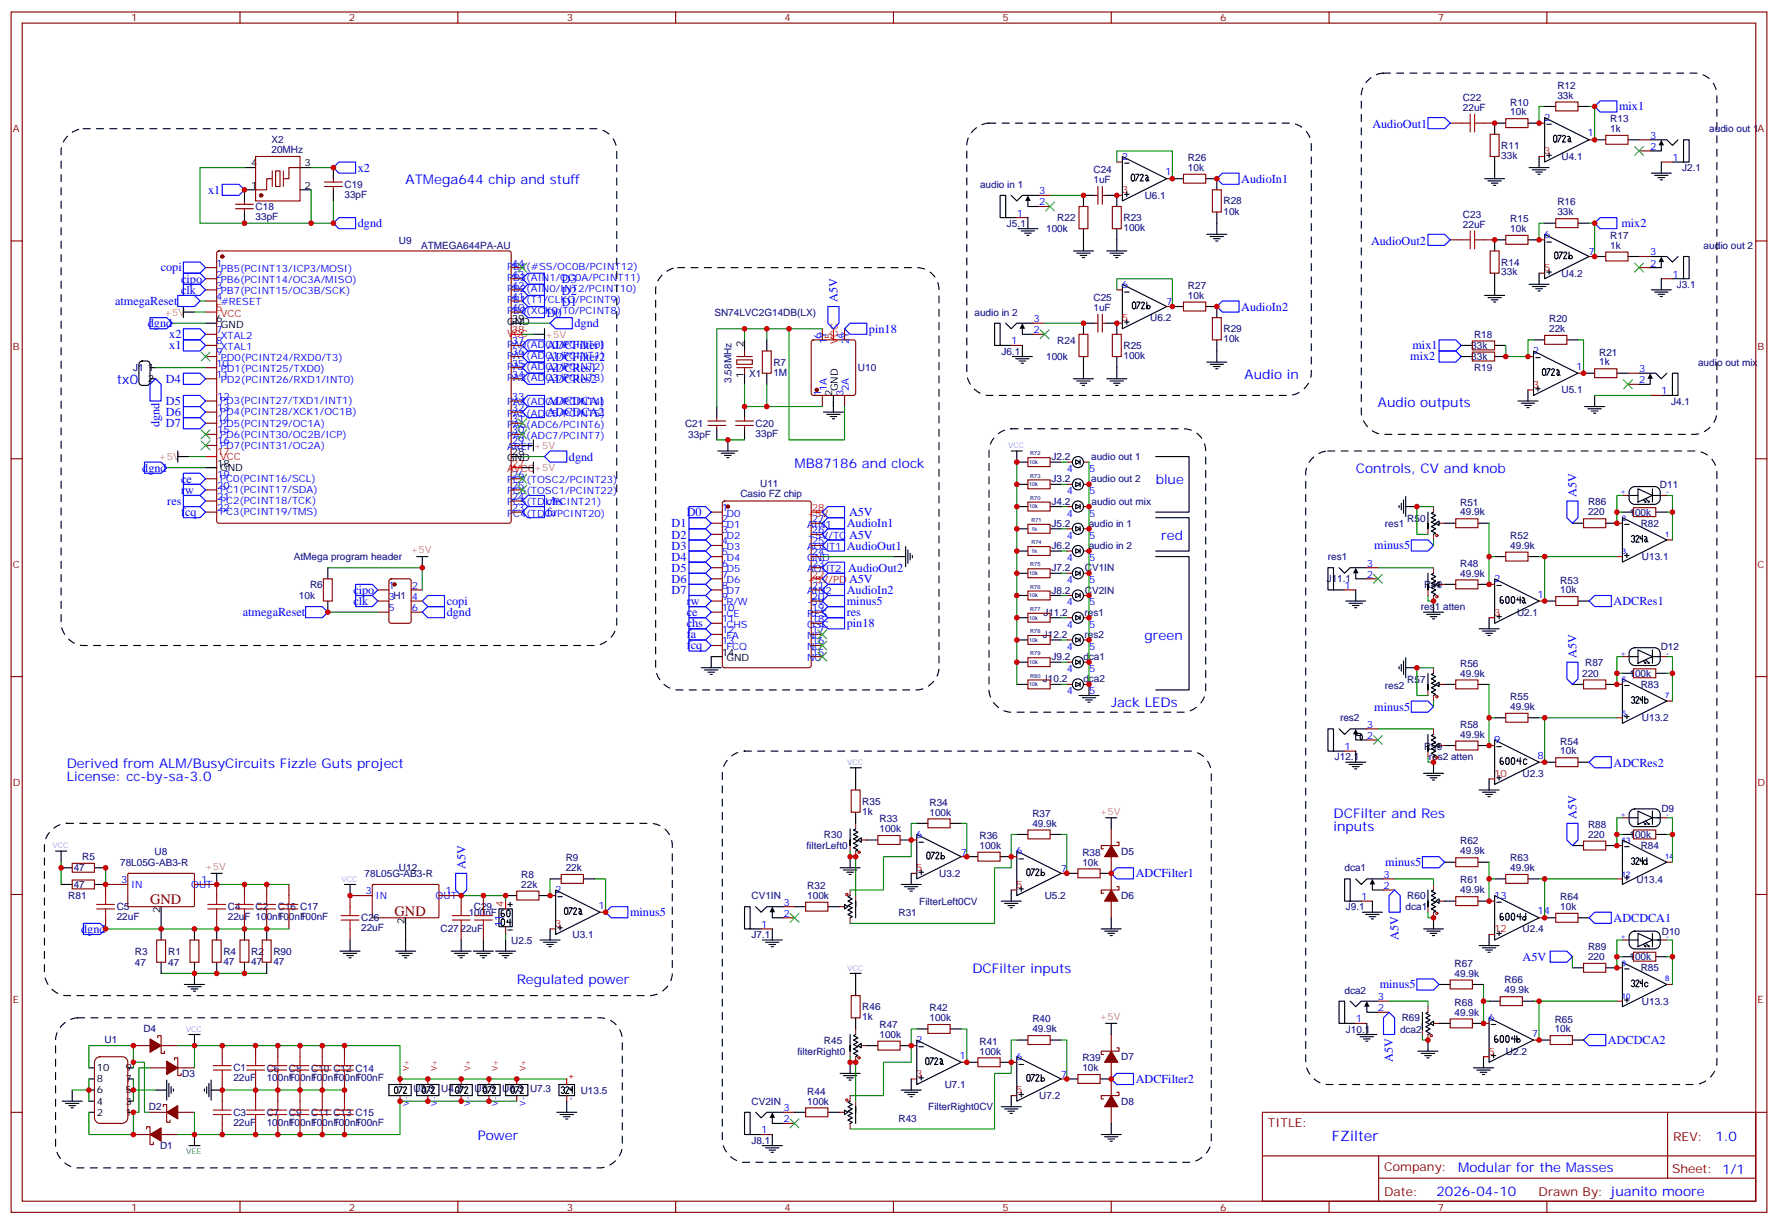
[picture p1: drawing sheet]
<svg xmlns="http://www.w3.org/2000/svg" width="564mm" height="389mm" viewBox="0 0 564 389" stroke-linecap="round" stroke-linejoin="round" font-family="sans-serif">
<defs><g id="words">
<g font-size="4.6" fill="#800">
<text x="47.6" y="287.1">GND</text>
<text x="125.2" y="290.6">GND</text>
</g>
<text font-size="4.6" fill="#00f" x="422.8" y="362.1">FZilter</text>
<g font-size="4.2" fill="#00f">
<text x="128.8" y="58.5">ATMega644 chip and stuff</text>
<text x="37" y="122">tx0</text>
<text x="395.1" y="120.2">Audio in</text>
<text x="437.4" y="129">Audio outputs</text>
<text x="252.2" y="148.4">MB87186 and clock</text>
<text x="366.9" y="153.7">blue</text>
<text x="430.4" y="150.2">Controls, CV and knob</text>
<text x="368.7" y="171.4">red</text>
<text x="363.4" y="203.1">green</text>
<text x="352.8" y="224.3">Jack LEDs</text>
<text x="21.2" y="243.7">Derived from ALM/BusyCircuits Fizzle Guts project</text>
<text x="21.2" y="247.9">License: cc-by-sa-3.0</text>
<text x="423.3" y="259.6">DCFilter and Res</text>
<text x="423.3" y="263.8">inputs</text>
<text x="308.7" y="309">DCFilter inputs</text>
<text x="164" y="312.5">Regulated power</text>
<text x="151.7" y="361.9">Power</text>
<text x="544.6" y="362.3">1.0</text>
<text x="462.9" y="371.9">Modular for the Masses</text>
<text x="456" y="379.7">2026-04-10</text>
</g>
<g font-size="3.9" fill="#00f">
<text x="514" y="35">mix1</text>
<text x="435.7" y="40.7">AudioOut1</text>
<text x="113.6" y="54.6">x2</text>
<text x="394.1" y="58">AudioIn1</text>
<text x="66.1" y="61.5">x1</text>
<text x="113.6" y="72.1">dgnd</text>
<text x="435.3" y="77.8">AudioOut2</text>
<text x="514.7" y="72.1">mix2</text>
<text x="51" y="86.1">copi</text>
<text x="57.5" y="89.7">cipo</text>
<text x="178.4" y="90">D3</text>
<text x="57.5" y="93.3">clk</text>
<text x="178.4" y="93.5">D2</text>
<text x="265.9" y="95.9" transform="rotate(-90 265.9 95.9)">A5V</text>
<text x="36.5" y="96.8">atmegaReset</text>
<text x="173.6" y="100.6">D0</text>
<text x="178.4" y="97">D1</text>
<text x="394.1" y="98.6">AudioIn2</text>
<text x="46.9" y="103.9">dgnd</text>
<text x="53.7" y="107.4">x2</text>
<text x="182.4" y="103.8">dgnd</text>
<text x="275.9" y="105.6">pin18</text>
<text x="53.7" y="110.9">x1</text>
<text x="173.6" y="110.9">ADCFilter1</text>
<text x="448.4" y="110.9">mix1</text>
<text x="173.6" y="114.5">ADCFilter2</text>
<text x="173.6" y="118">ADCRes1</text>
<text x="447.7" y="114.4">mix2</text>
<text x="52.7" y="121.5">D4</text>
<text x="173.6" y="121.6">ADCRes2</text>
<text x="52.7" y="128.6">D5</text>
<text x="173.6" y="128.6">ADCDCA1</text>
<text x="50.7" y="135.5" transform="rotate(-90 50.7 135.5)">dgnd</text>
<text x="52.7" y="135.7">D7</text>
<text x="52.7" y="132.1">D6</text>
<text x="173.6" y="132.2">ADCDCA2</text>
<text x="45.2" y="149.7">dgnd</text>
<text x="180.6" y="146.3">dgnd</text>
<text x="57.5" y="153.2">ce</text>
<text x="53.1" y="160.3">res</text>
<text x="57.5" y="156.8">rw</text>
<text x="173.6" y="160.3">chs</text>
<text x="500.5" y="157.6" transform="rotate(-90 500.5 157.6)">A5V</text>
<text x="57.5" y="163.8">fcq</text>
<text x="173.6" y="163.8">fa</text>
<text x="213.2" y="167.4">D1</text>
<text x="218" y="163.8">D0</text>
<text x="268.8" y="167.4">AudioIn1</text>
<text x="269.5" y="163.9">A5V</text>
<text x="213.2" y="170.9">D2</text>
<text x="269.5" y="170.9">A5V</text>
<text x="213.2" y="174.5">D3</text>
<text x="213.2" y="178">D4</text>
<text x="268.8" y="174.4">AudioOut1</text>
<text x="436.2" y="174.4">minus5</text>
<text x="213.2" y="181.5">D5</text>
<text x="213.2" y="185">D6</text>
<text x="269.2" y="181.6">AudioOut2</text>
<text x="269.5" y="185">A5V</text>
<text x="112.2" y="188.5">cipo</text>
<text x="213.2" y="188.6">D7</text>
<text x="268.8" y="188.5">AudioIn2</text>
<text x="77.1" y="195.6">atmegaReset</text>
<text x="112.2" y="192">clk</text>
<text x="141.8" y="192.2">copi</text>
<text x="141.8" y="195.7">dgnd</text>
<text x="218" y="192">rw</text>
<text x="218" y="195.6">ce</text>
<text x="268.8" y="195.6">res</text>
<text x="268.8" y="192.1">minus5</text>
<text x="512.2" y="192.1">ADCRes1</text>
<text x="218" y="199.1">chs</text>
<text x="218" y="202.6">fa</text>
<text x="268.8" y="199.1">pin18</text>
<text x="218" y="206.2">fcq</text>
<text x="500.5" y="208.8" transform="rotate(-90 500.5 208.8)">A5V</text>
<text x="436.2" y="225.5">minus5</text>
<text x="512.2" y="243.3">ADCRes2</text>
<text x="500.5" y="259.9" transform="rotate(-90 500.5 259.9)">A5V</text>
<text x="147.7" y="275.8" transform="rotate(-90 147.7 275.8)">A5V</text>
<text x="439.8" y="274.9">minus5</text>
<text x="360.5" y="278.5">ADCFilter1</text>
<text x="200" y="290.8">minus5</text>
<text x="512.2" y="292.6">ADCDCA1</text>
<text x="25.8" y="296.1">dgnd</text>
<text x="444" y="298.3" transform="rotate(-90 444 298.3)">A5V</text>
<text x="483.4" y="304.9">A5V</text>
<text x="438" y="313.7">minus5</text>
<text x="510.5" y="331.5">ADCDCA2</text>
<text x="442.2" y="337.1" transform="rotate(-90 442.2 337.1)">A5V</text>
<text x="360.5" y="343.9">ADCFilter2</text>
</g>
<g font-size="3.9" fill="#800">
<text x="402.5" y="357.6">TITLE:</text>
<text x="531.1" y="362.3">REV:</text>
<text x="439.4" y="371.8">Company:</text>
<text x="530.8" y="372.5">Sheet: 1/1</text>
<text x="439.4" y="379.5">Date:</text>
<text x="488.5" y="379.6">Drawn By: juanito moore</text>
</g>
<g font-size="3.2" fill="#800">
<text x="41.6" y="6.8">1</text>
<text x="110.8" y="6.8">2</text>
<text x="179.9" y="6.8">3</text>
<text x="249.1" y="6.8">4</text>
<text x="318.2" y="6.8">5</text>
<text x="387.3" y="6.8">6</text>
<text x="456.5" y="6.8">7</text>
<text x="4.1" y="41.9">A</text>
<text x="557.9" y="41.9">A</text>
<text x="4.1" y="111.1">B</text>
<text x="557.9" y="111.1">B</text>
<text x="4.1" y="180.2">C</text>
<text x="557.9" y="180.2">C</text>
<text x="4.1" y="249.3">D</text>
<text x="557.9" y="249.3">D</text>
<text x="4.1" y="318.5">E</text>
<text x="557.9" y="318.5">E</text>
<text x="41.6" y="384.3">1</text>
<text x="110.8" y="384.3">2</text>
<text x="179.9" y="384.3">3</text>
<text x="249.1" y="384.3">4</text>
<text x="318.2" y="384.3">5</text>
<text x="387.3" y="384.3">6</text>
<text x="456.5" y="384.3">7</text>
</g>
<g font-size="3.2" fill="#000080">
<text x="494.4" y="28.2">R12</text>
<text x="464.4" y="35.2">22uF</text>
<text x="464.4" y="32.1">C22</text>
<text x="479.4" y="33.5">R10</text>
<text x="494.4" y="31.3">33k</text>
<text x="479.4" y="36.6">10k</text>
<text x="511.2" y="41.9">1k</text>
<text x="511.2" y="38.8">R13</text>
<text x="86.2" y="45.4">X2</text>
<text x="476.6" y="47.3">R11</text>
<text x="542.6" y="42">audio out 1</text>
<text x="86.2" y="48.5">20MHz</text>
<text x="377.1" y="51.2">R26</text>
<text x="476.6" y="50.4">33k</text>
<text x="495.7" y="50.9">U4.1</text>
<text x="109.4" y="59.6">C19</text>
<text x="311.1" y="59.7">audio in 1</text>
<text x="347.1" y="58.1">1uF</text>
<text x="347.1" y="55">C24</text>
<text x="377.1" y="54.3">10k</text>
<text x="534" y="54.4">J2.1</text>
<text x="109.4" y="62.8">33pF</text>
<text x="363.4" y="63.1">U6.1</text>
<text x="388.4" y="64.9">R28</text>
<text x="494.4" y="65.2">R16</text>
<text x="81.1" y="69.9">33pF</text>
<text x="81.1" y="66.7">C18</text>
<text x="319.7" y="72">J5.1</text>
<text x="335.6" y="70.2">R22</text>
<text x="356.7" y="70.2">R23</text>
<text x="388.4" y="68.1">10k</text>
<text x="464.4" y="69.1">C23</text>
<text x="479.4" y="70.6">R15</text>
<text x="494.4" y="68.4">33k</text>
<text x="126.7" y="77.3">U9</text>
<text x="332.1" y="73.8">100k</text>
<text x="356.7" y="73.3">100k</text>
<text x="464.4" y="72.2">22uF</text>
<text x="479.4" y="73.7">10k</text>
<text x="511.2" y="75.9">R17</text>
<text x="133.7" y="79.1">ATMEGA644PA-AU</text>
<text x="511.2" y="79">1k</text>
<text x="540.8" y="79">audio out 2</text>
<text x="476.6" y="87.4">33k</text>
<text x="476.6" y="84.4">R14</text>
<text x="495.7" y="88">U4.2</text>
<text x="347.1" y="95.6">C25</text>
<text x="377.1" y="94.8">10k</text>
<text x="377.1" y="91.7">R27</text>
<text x="532.3" y="91.4">J3.1</text>
<text x="226.8" y="100.2">SN74LVC2G14DB(LX)</text>
<text x="309.4" y="100.2">audio in 2</text>
<text x="347.1" y="98.7">1uF</text>
<text x="365.2" y="101.9">U6.2</text>
<text x="388.4" y="105.5">R29</text>
<text x="467.9" y="107.2">R18</text>
<text x="491.8" y="105.4">22k</text>
<text x="491.8" y="102.2">R20</text>
<text x="317.9" y="112.6">J6.1</text>
<text x="335.6" y="109">R24</text>
<text x="356.7" y="113.9">100k</text>
<text x="356.7" y="110.8">R25</text>
<text x="388.4" y="108.7">10k</text>
<text x="467.1" y="110.8">33k</text>
<text x="507.7" y="112.9">R21</text>
<text x="42.3" y="117.9">J1</text>
<text x="237.9" y="119.6">X1</text>
<text x="245.5" y="119.2">1M</text>
<text x="245.5" y="116.1">R7</text>
<text x="272.3" y="117.9">U10</text>
<text x="332.1" y="114.3">100k</text>
<text x="467.1" y="114.3">33k</text>
<text x="467.9" y="117.8">R19</text>
<text x="507.7" y="116">1k</text>
<text x="539.1" y="116.1">audio out mix</text>
<text x="232.2" y="121.5" transform="rotate(-90 232.2 121.5)">3.58MHz</text>
<text x="495.7" y="124.9">U5.1</text>
<text x="530.5" y="128.4">J4.1</text>
<text x="217.5" y="135.5">C21</text>
<text x="239.9" y="135.4">C20</text>
<text x="218.5" y="139">33pF</text>
<text x="239.9" y="138.7">33pF</text>
<text x="333.8" y="146">J2.2</text>
<text x="346.4" y="146">audio out 1</text>
<text x="241.3" y="154.7">U11</text>
<text x="333.8" y="153.1">J3.2</text>
<text x="346.4" y="153.1">audio out 2</text>
<text x="527" y="154.9">D11</text>
<text x="235" y="157.7">Casio FZ chip</text>
<text x="333.8" y="160.1">J4.2</text>
<text x="346.5" y="160.1">audio out mix</text>
<text x="463.6" y="160.5">R51</text>
<text x="504.1" y="160.4">R86</text>
<text x="333.8" y="167.2">J5.2</text>
<text x="345.6" y="167.2">audio in 1</text>
<text x="439.6" y="167.4">res1</text>
<text x="446.8" y="165.7">R50</text>
<text x="463.6" y="163.6">49.9k</text>
<text x="504.1" y="163.6">220</text>
<text x="517.3" y="163.7">100k</text>
<text x="520.9" y="167.2">R82</text>
<text x="479.4" y="171">R52</text>
<text x="93.3" y="177.8">AtMega program header</text>
<text x="333.8" y="174.3">J6.2</text>
<text x="345.6" y="174.3">audio in 2</text>
<text x="421.5" y="177.8">res1</text>
<text x="463.6" y="179.9">R48</text>
<text x="479.4" y="174.2">49.9k</text>
<text x="521.2" y="177.8">U13.1</text>
<text x="333.8" y="181.3">J7.2</text>
<text x="344.4" y="181.3">CV1IN</text>
<text x="421.2" y="184.8">J11.1</text>
<text x="463.6" y="183">49.9k</text>
<text x="495.3" y="185.2">R53</text>
<text x="94.9" y="190.2">10k</text>
<text x="98.4" y="186.6">R6</text>
<text x="333.8" y="188.4">J8.2</text>
<text x="344.4" y="188.4">CV2IN</text>
<text x="452.1" y="186.8">R49</text>
<text x="495.3" y="188.3">10k</text>
<text x="331.2" y="195.5">J11.2</text>
<text x="344.3" y="195.5">res1</text>
<text x="451.1" y="193.7">res1 atten</text>
<text x="481.6" y="195.4">U2.1</text>
<text x="331.1" y="202.5">J12.2</text>
<text x="344.3" y="202.5">res2</text>
<text x="333.8" y="209.6">J9.2</text>
<text x="343.9" y="209.6">dca1</text>
<text x="527.2" y="206.4">D12</text>
<text x="463.6" y="214.8">49.9k</text>
<text x="463.6" y="211.6">R56</text>
<text x="502.3" y="214.9">220</text>
<text x="503.2" y="211.4">R87</text>
<text x="517.3" y="214.8">100k</text>
<text x="331.1" y="216.6">J10.2</text>
<text x="343.9" y="216.6">dca2</text>
<text x="439.6" y="218.6">res2</text>
<text x="446.8" y="216.8">R57</text>
<text x="520.9" y="218.4">R83</text>
<text x="479.4" y="225.4">49.9k</text>
<text x="479.4" y="222.2">R55</text>
<text x="425.4" y="229">res2</text>
<text x="463.6" y="231">R58</text>
<text x="521.2" y="229">U13.2</text>
<text x="452.1" y="237.9">R59</text>
<text x="463.6" y="234.2">49.9k</text>
<text x="495.3" y="239.5">10k</text>
<text x="495.3" y="236.4">R54</text>
<text x="423.7" y="241.3">J12.1</text>
<text x="453.6" y="241.3">res2 atten</text>
<text x="483.4" y="246.6">U2.3</text>
<text x="273.8" y="255.4">R35</text>
<text x="295.1" y="255.7">R34</text>
<text x="527.4" y="257.9">D9</text>
<text x="273.8" y="258.6">1k</text>
<text x="279.2" y="261">R33</text>
<text x="295.1" y="258.9">100k</text>
<text x="327.7" y="262.4">49.9k</text>
<text x="327.7" y="259.2">R37</text>
<text x="504.1" y="262.7">R88</text>
<text x="256" y="269.5">filterLeft0</text>
<text x="261.6" y="266">R30</text>
<text x="279.2" y="264.2">100k</text>
<text x="311" y="269.5">100k</text>
<text x="311" y="266.3">R36</text>
<text x="463.6" y="268.1">R62</text>
<text x="504.1" y="265.9">220</text>
<text x="517.3" y="266">100k</text>
<text x="520.9" y="269.5">R84</text>
<text x="26.1" y="273">R5</text>
<text x="38.1" y="274.8">78L05G-AB3-R</text>
<text x="49" y="271.3">U8</text>
<text x="179.6" y="273.3">R9</text>
<text x="343.6" y="274.7">10k</text>
<text x="343.6" y="271.6">R38</text>
<text x="356" y="271.3">D5</text>
<text x="463.6" y="271.2">49.9k</text>
<text x="479.4" y="273.3">R63</text>
<text x="23.4" y="276.6">47</text>
<text x="23.4" y="281.8">47</text>
<text x="115.7" y="278.4">78L05G-AB3-R</text>
<text x="126.7" y="276.4">U12</text>
<text x="165.5" y="281.8">22k</text>
<text x="165.5" y="278.6">R8</text>
<text x="179.6" y="276.5">22k</text>
<text x="298.1" y="278.4">U3.2</text>
<text x="426.8" y="276.6">dca1</text>
<text x="463.6" y="280.4">R61</text>
<text x="479.4" y="276.5">49.9k</text>
<text x="519.5" y="280.1">U13.4</text>
<text x="21.7" y="285.4">R81</text>
<text x="238.6" y="285.4">CV1IN</text>
<text x="256.3" y="285.3">100k</text>
<text x="256.3" y="282.2">R32</text>
<text x="291.8" y="287.4">FilterLeft0CV</text>
<text x="331.7" y="285.4">U5.2</text>
<text x="356" y="285.4">D6</text>
<text x="446.8" y="285.4">R60</text>
<text x="463.6" y="283.6">49.9k</text>
<text x="495.3" y="285.8">R64</text>
<text x="37" y="292.1">22uF</text>
<text x="37" y="288.9">C5</text>
<text x="72.3" y="292.1">22uF 100nF</text>
<text x="72.3" y="288.9">C4</text>
<text x="81.1" y="289">C2</text>
<text x="88.2" y="292.1">100nF</text>
<text x="88.2" y="289">C16 C17</text>
<text x="95.2" y="292.1">100nF</text>
<text x="114.7" y="292.5">C26</text>
<text x="148.8" y="290.7">100nF</text>
<text x="150.4" y="288.9">C29</text>
<text x="285.2" y="290.9">R31</text>
<text x="427.3" y="288.9">J9.1</text>
<text x="446.2" y="288.9">dca1</text>
<text x="495.3" y="288.9">10k</text>
<text x="114.7" y="295.6">22uF</text>
<text x="139.9" y="296">C2722uF</text>
<text x="162.3" y="299.5">U2.5</text>
<text x="181.7" y="297.8">U3.1</text>
<text x="238.5" y="297.8">J7.1</text>
<text x="483.4" y="296">U2.4</text>
<text x="527.6" y="296.7">D10</text>
<text x="42.8" y="303.1">R3</text>
<text x="53.4" y="303.1">R1</text>
<text x="70.9" y="303">R4</text>
<text x="79.7" y="303">R2</text>
<text x="86.8" y="303">R90</text>
<text x="504.1" y="304.7">220</text>
<text x="504.1" y="301.5">R89</text>
<text x="517.3" y="304.8">100k</text>
<text x="42.8" y="306.6">47</text>
<text x="53.4" y="306.6">47</text>
<text x="70.9" y="306.2">47</text>
<text x="79.7" y="306.2">47</text>
<text x="86.8" y="306.2">47</text>
<text x="461.8" y="310">49.9k</text>
<text x="461.8" y="306.9">R67</text>
<text x="520.9" y="308.3">R85</text>
<text x="426.8" y="315.4">dca2</text>
<text x="477.7" y="315.3">49.9k</text>
<text x="477.7" y="312.2">R66</text>
<text x="273.8" y="323.9">1k</text>
<text x="273.8" y="320.7">R46</text>
<text x="295.1" y="321">R42</text>
<text x="461.8" y="322.4">49.9k</text>
<text x="461.8" y="319.2">R68</text>
<text x="521.2" y="318.9">U13.3</text>
<text x="45.5" y="327.7">D4</text>
<text x="279.2" y="329.4">100k</text>
<text x="279.2" y="326.3">R47</text>
<text x="295.1" y="324.1">100k</text>
<text x="327.7" y="327.7">49.9k</text>
<text x="327.7" y="324.5">R40</text>
<text x="427.3" y="327.8">J10.1</text>
<text x="444.5" y="327.8">dca2</text>
<text x="445" y="324.2">R69</text>
<text x="493.5" y="327.7">10k</text>
<text x="493.5" y="324.6">R65</text>
<text x="33.2" y="331.2">U1</text>
<text x="253.2" y="334.8">filterRight0</text>
<text x="261.6" y="331.2">R45</text>
<text x="311" y="334.7">100k</text>
<text x="311" y="331.6">R41</text>
<text x="478.1" y="334.8">U2.2</text>
<text x="57.9" y="341.8">D3</text>
<text x="74.1" y="340.1">C1</text>
<text x="84.7" y="340.1">C6</text>
<text x="91.7" y="340.1">C8</text>
<text x="98.8" y="340.1">C10 C12 C14</text>
<text x="343.6" y="340">10k</text>
<text x="343.6" y="336.9">R39</text>
<text x="356" y="336.5">D7</text>
<text x="74.1" y="343.3">22uF</text>
<text x="84.7" y="343.2">100nF</text>
<text x="91.7" y="343.2">100nF</text>
<text x="98.8" y="343.2">100nF</text>
<text x="105.8" y="343.2">100nF</text>
<text x="112.9" y="343.2">100nF</text>
<text x="131.2" y="346.6">U3.3</text>
<text x="140.1" y="346.6">U4.3</text>
<text x="150.6" y="346.6">U5.3</text>
<text x="159.5" y="346.6">U6.3</text>
<text x="168.3" y="346.6">U7.3</text>
<text x="184.3" y="347.1">U13.5</text>
<text x="256.3" y="347.4">R44</text>
<text x="299.9" y="345.4">U7.1</text>
<text x="47.3" y="352.4">D2</text>
<text x="238.6" y="350.6">CV2IN</text>
<text x="256.3" y="350.6">100k</text>
<text x="294.7" y="352.5">FilterRight0CV</text>
<text x="329.9" y="348.9">U7.2</text>
<text x="356" y="350.6">D8</text>
<text x="74.1" y="357.4">22uF</text>
<text x="74.1" y="354.2">C3</text>
<text x="84.7" y="357.3">100nF</text>
<text x="84.7" y="354.2">C7</text>
<text x="91.7" y="357.3">100nF</text>
<text x="91.7" y="354.2">C9</text>
<text x="98.8" y="357.3">100nF</text>
<text x="98.8" y="354.2">C11 C13 C15</text>
<text x="105.8" y="357.3">100nF</text>
<text x="112.9" y="357.3">100nF</text>
<text x="285.2" y="356.1">R43</text>
<text x="50.8" y="364.8">D1</text>
<text x="238.5" y="363">J8.1</text>
</g>
<g font-size="3.2" fill="#00f">
<text x="490.2" y="38.4">2</text>
<text x="503.9" y="43.3">1</text>
<text x="523.9" y="44">3</text>
<text x="523.9" y="47.6">2</text>
<text x="356.1" y="50.7">2</text>
<text x="530.9" y="51.1">1</text>
<text x="369.9" y="55.7">1</text>
<text x="329.8" y="61.7">3</text>
<text x="329.8" y="65.2">2</text>
<text x="322.8" y="68.7">1</text>
<text x="490.2" y="75.4">6</text>
<text x="504.3" y="81.1">7</text>
<text x="523.9" y="81.1">3</text>
<text x="68.6" y="84.6">1</text>
<text x="68.6" y="88.1">2</text>
<text x="70.1" y="86.4">PB5(PCINT13/ICP3/MOSI)</text>
<text x="70.1" y="89.9">PB6(PCINT14/OC3A/MISO)</text>
<text x="161" y="89.2">PB3(AIN1/OC0A/PCINT11)</text>
<text x="161" y="85.7">PB4(#SS/OC0B/PCINT12)</text>
<text x="162.5" y="88.1">43</text>
<text x="162.5" y="84.6">44</text>
<text x="523.9" y="84.6">2</text>
<text x="530.9" y="88.1">1</text>
<text x="68.6" y="91.7">3</text>
<text x="68.6" y="95.2">4</text>
<text x="70.1" y="93.4">PB7(PCINT15/OC3B/SCK)</text>
<text x="161" y="92.7">PB2(AIN0/INT2/PCINT10)</text>
<text x="162.5" y="95.2">41</text>
<text x="162.5" y="91.7">42</text>
<text x="356.1" y="91.3">6</text>
<text x="70.1" y="96.9">#RESET</text>
<text x="161" y="99.8">PB0(XCK0/T0/PCINT8)</text>
<text x="161" y="96.2">PB1(T1/CLKO/PCINT9)</text>
<text x="162.5" y="98.7">40</text>
<text x="370.2" y="96.9">7</text>
<text x="68.6" y="105.8">7</text>
<text x="70.1" y="107.5">XTAL2</text>
<text x="260.7" y="107.7" transform="rotate(-90 260.7 107.7)">6</text>
<text x="267.8" y="107.7" transform="rotate(-90 267.8 107.7)">4</text>
<text x="328.1" y="102.2">3</text>
<text x="328.1" y="105.8">2</text>
<text x="68.6" y="109.3">8</text>
<text x="68.6" y="112.8">9</text>
<text x="70.1" y="111.1">XTAL1</text>
<text x="161" y="113.9">PA1(ADC1/PCINT1)</text>
<text x="161" y="110.3">PA0(ADC0/PCINT0)</text>
<text x="162.5" y="112.8">36</text>
<text x="162.5" y="109.3">37</text>
<text x="262.5" y="109.2" transform="rotate(-90 262.5 109.2)">1Y</text>
<text x="269.5" y="109.2" transform="rotate(-90 269.5 109.2)">2Y</text>
<text x="321" y="109.3">1</text>
<text x="486.7" y="112.5">2</text>
<text x="68.6" y="116.3">10</text>
<text x="68.6" y="119.9">11</text>
<text x="70.1" y="114.6">PD0(PCINT24/RXD0/T3)</text>
<text x="70.1" y="118.1">PD1(PCINT25/TXD0)</text>
<text x="161" y="117.4">PA2(ADC2/PCINT2)</text>
<text x="162.5" y="119.9">34</text>
<text x="162.5" y="116.3">35</text>
<text x="500.4" y="117.4">1</text>
<text x="520.3" y="118.1">3</text>
<text x="70.1" y="121.6">PD2(PCINT26/RXD1/INT0)</text>
<text x="161" y="120.9">PA3(ADC3/PCINT3)</text>
<text x="260.7" y="125.7" transform="rotate(-90 260.7 125.7)">1</text>
<text x="262.5" y="124.2" transform="rotate(-90 262.5 124.2)">1A</text>
<text x="267.8" y="125.7" transform="rotate(-90 267.8 125.7)">3</text>
<text x="269.5" y="124.2" transform="rotate(-90 269.5 124.2)">2A</text>
<text x="520.3" y="121.6">2</text>
<text x="527.4" y="125.2">1</text>
<text x="69" y="126.9">12</text>
<text x="69" y="130.5">13</text>
<text x="69.8" y="128.3">PD3(PCINT27/TXD1/INT1)</text>
<text x="69.8" y="131.9">PD4(PCINT28/XCK1/OC1B)</text>
<text x="161" y="128.7">PA4(ADC4/PCINT4)</text>
<text x="162.5" y="130.5">32</text>
<text x="162.5" y="126.9">33</text>
<text x="69" y="134">14</text>
<text x="69" y="137.5">15</text>
<text x="69.8" y="135.4">PD5(PCINT29/OC1A)</text>
<text x="161" y="135.7">PA6(ADC6/PCINT6)</text>
<text x="161" y="132.2">PA5(ADC5/PCINT5)</text>
<text x="162.5" y="137.5">30</text>
<text x="162.5" y="134">31</text>
<text x="69" y="141">16</text>
<text x="69.8" y="138.9">PD6(PCINT30/OC2B/ICP)</text>
<text x="69.8" y="142.5">PD7(PCINT31/OC2A)</text>
<text x="161" y="142.8">AREF</text>
<text x="161" y="139.3">PA7(ADC7/PCINT7)</text>
<text x="162.5" y="141">29</text>
<text x="338.7" y="149.9">4</text>
<text x="345.7" y="149.9">5</text>
<text x="69" y="151.6">19</text>
<text x="69" y="155.2">20</text>
<text x="69.8" y="153">PC0(PCINT16/SCL)</text>
<text x="161" y="153.4">PC7(TOSC2/PCINT23)</text>
<text x="162.5" y="155.2">25</text>
<text x="162.5" y="151.6">26</text>
<text x="69" y="158.7">21</text>
<text x="69.8" y="156.6">PC1(PCINT17/SDA)</text>
<text x="69.8" y="160.1">PC2(PCINT18/TCK)</text>
<text x="161" y="160.4">PC5(TDI/PCINT21)</text>
<text x="161" y="156.9">PC6(TOSC1/PCINT22)</text>
<text x="162.5" y="158.7">24</text>
<text x="338.7" y="156.9">4</text>
<text x="345.7" y="156.9">5</text>
<text x="69" y="162.2">22</text>
<text x="69.8" y="163.6">PC3(PCINT19/TMS)</text>
<text x="161" y="164">PC4(TDO/PCINT20)</text>
<text x="162.5" y="162.2">23</text>
<text x="229.1" y="162.2">1</text>
<text x="229.1" y="165.7">2</text>
<text x="230.6" y="164">D0</text>
<text x="230.6" y="167.5">D1</text>
<text x="256.2" y="167.5">AIN1</text>
<text x="257.7" y="165.7">27</text>
<text x="338.7" y="164">4</text>
<text x="345.7" y="164">5</text>
<text x="229.1" y="169.3">3</text>
<text x="229.1" y="172.8">4</text>
<text x="230.6" y="171">D2</text>
<text x="256.2" y="171">+5V/TC</text>
<text x="257.7" y="172.8">25</text>
<text x="257.7" y="169.3">26</text>
<text x="338.7" y="171">4</text>
<text x="345.7" y="171">5</text>
<text x="229.1" y="176.3">5</text>
<text x="229.1" y="179.8">6</text>
<text x="230.6" y="174.6">D3</text>
<text x="230.6" y="178.1">D4</text>
<text x="256.2" y="178.1">GND</text>
<text x="256.2" y="174.6">AOUT1</text>
<text x="257.7" y="179.8">23</text>
<text x="257.7" y="176.3">24</text>
<text x="338.7" y="178.1">4</text>
<text x="345.7" y="178.1">5</text>
<text x="433.9" y="179.8">3</text>
<text x="229.1" y="183.4">7</text>
<text x="230.6" y="181.6">D5</text>
<text x="230.6" y="185.1">D6</text>
<text x="256.2" y="181.6">AOUT2</text>
<text x="338.7" y="185.1">4</text>
<text x="345.7" y="185.1">5</text>
<text x="433.9" y="183.4">2</text>
<text x="474.3" y="184.8">2</text>
<text x="123.3" y="190.4">3H1</text>
<text x="123.3" y="186.9">1</text>
<text x="130.7" y="186.9">2</text>
<text x="130.7" y="190.4">4</text>
<text x="229.1" y="186.9">8</text>
<text x="229.1" y="190.4">9</text>
<text x="230.6" y="188.7">D7</text>
<text x="256.2" y="188.7">AIN2</text>
<text x="257.7" y="190.4">20</text>
<text x="257.7" y="186.9">21</text>
<text x="426.9" y="186.9">1</text>
<text x="488.1" y="189.7">1</text>
<text x="123.3" y="194">5</text>
<text x="130.7" y="194">6</text>
<text x="229.1" y="194">10</text>
<text x="229.1" y="197.5">11</text>
<text x="230.6" y="192.2">R/W</text>
<text x="230.6" y="195.7">CE</text>
<text x="256.2" y="195.7">RES</text>
<text x="256.2" y="192.2">-5V</text>
<text x="257.7" y="197.5">18</text>
<text x="257.7" y="194">19</text>
<text x="338.7" y="192.2">4</text>
<text x="345.7" y="192.2">5</text>
<text x="229.1" y="201">12</text>
<text x="230.6" y="199.2">CHS</text>
<text x="230.6" y="202.8">FA</text>
<text x="256.2" y="202.8">NC</text>
<text x="256.2" y="199.2">OSC</text>
<text x="257.7" y="201">17</text>
<text x="338.7" y="199.2">4</text>
<text x="345.7" y="199.2">5</text>
<text x="229.1" y="204.5">13</text>
<text x="230.6" y="206.3">FCQ</text>
<text x="256.2" y="209.8">NC</text>
<text x="256.2" y="206.3">NC</text>
<text x="257.7" y="208.1">15</text>
<text x="257.7" y="204.5">16</text>
<text x="338.7" y="206.3">4</text>
<text x="345.7" y="206.3">5</text>
<text x="338.7" y="213.4">4</text>
<text x="345.7" y="213.4">5</text>
<text x="338.7" y="220.4">4</text>
<text x="345.7" y="220.4">5</text>
<text x="433.9" y="231">3</text>
<text x="426.9" y="238.1">1</text>
<text x="433.9" y="234.5">2</text>
<text x="474.3" y="235.9">9</text>
<text x="488.1" y="240.9">8</text>
<text x="290.9" y="265.9">6</text>
<text x="305" y="271.6">7</text>
<text x="322.6" y="271.2">6</text>
<text x="38.5" y="280.4">3</text>
<text x="41.6" y="281.8">IN</text>
<text x="60.7" y="281.8">OUT</text>
<text x="63.9" y="280.4">1</text>
<text x="336.7" y="276.9">7</text>
<text x="439.2" y="278.6">3</text>
<text x="116.1" y="283.9">3</text>
<text x="119.2" y="285.3">IN</text>
<text x="138.3" y="285.3">OUT</text>
<text x="141.5" y="283.9">1</text>
<text x="176.2" y="283.6">2</text>
<text x="248.7" y="287.4">3</text>
<text x="432.2" y="285.7">1</text>
<text x="439.2" y="282.2">2</text>
<text x="474.3" y="285.3">13</text>
<text x="190" y="288.5">1</text>
<text x="248.7" y="291">2</text>
<text x="488.1" y="290.3">14</text>
<text x="159.5" y="294.3" transform="rotate(-90 159.5 294.3)">11</text>
<text x="241.7" y="294.5">1</text>
<text x="437.4" y="317.4">3</text>
<text x="437.4" y="321">2</text>
<text x="430.4" y="324.5">1</text>
<text x="472.5" y="324.1">6</text>
<text x="486.3" y="329.1">7</text>
<text x="290.9" y="331.2">2</text>
<text x="304.6" y="336.1">1</text>
<text x="322.6" y="336.5">6</text>
<text x="336.7" y="342.1">7</text>
<text x="248.7" y="352.7">3</text>
<text x="241.7" y="359.8">1</text>
<text x="248.7" y="356.2">2</text>
</g>
<g font-size="3.2">
<text x="79.7" y="52.8">4</text>
<text x="96.7" y="52.8">3</text>
<text x="79.7" y="59.9">1</text>
<text x="96.7" y="59.9">2</text>
<text x="68.6" y="102.2">6</text>
<text x="70.1" y="104">GND</text>
<text x="161" y="103.3">GND</text>
<text x="162.5" y="102.2">39</text>
<text x="236" y="110" transform="rotate(-90 236 110)">2</text>
<text x="46.9" y="117.8">1</text>
<text x="236" y="119.9" transform="rotate(-90 236 119.9)">1</text>
<text x="46.9" y="121.3">2</text>
<text x="264.2" y="125.7" transform="rotate(-90 264.2 125.7)">2</text>
<text x="266" y="124.2" transform="rotate(-90 266 124.2)">GND</text>
<text x="69" y="148.1">18</text>
<text x="69.8" y="149.5">GND</text>
<text x="161" y="146.3">GND</text>
<text x="162.5" y="144.6">28</text>
<text x="229.1" y="208.1">14</text>
<text x="230.6" y="209.8">GND</text>
<text x="50.8" y="289.9" transform="rotate(-90 50.8 289.9)">2</text>
<text x="128.4" y="293.4" transform="rotate(-90 128.4 293.4)">2</text>
<text x="30.7" y="340">10</text>
<text x="39.9" y="340">9</text>
<text x="30.7" y="347.1">6</text>
<text x="30.7" y="343.5">8</text>
<text x="39.9" y="347.1">5</text>
<text x="39.9" y="343.5">7</text>
<text x="30.7" y="350.6">4</text>
<text x="39.9" y="350.6">3</text>
<text x="30.7" y="354.1">2</text>
<text x="39.9" y="354.1">1</text>
</g>
<g font-size="3.2" fill="#f00">
<text x="490.2" y="49">3</text>
<text x="356.1" y="61.3">3</text>
<text x="490.2" y="86">5</text>
<text x="68.6" y="98.7">5</text>
<text x="70.1" y="100.5">VCC</text>
<text x="356.1" y="101.9">5</text>
<text x="161" y="106.8">VCC</text>
<text x="162.5" y="105.8">38</text>
<text x="264.2" y="107.7" transform="rotate(-90 264.2 107.7)">5</text>
<text x="266" y="109.2" transform="rotate(-90 266 109.2)">VCC</text>
<text x="486.7" y="123">3</text>
<text x="69" y="144.6">17</text>
<text x="69.8" y="146">VCC</text>
<text x="161" y="149.9">AVCC</text>
<text x="162.5" y="148.1">27</text>
<text x="256.2" y="164">+5V</text>
<text x="257.7" y="162.2">28</text>
<text x="256.2" y="185.1">+5V/PD</text>
<text x="257.7" y="183.4">22</text>
<text x="474.3" y="195.4">3</text>
<text x="474.3" y="246.5">10</text>
<text x="290.9" y="276.5">5</text>
<text x="322.6" y="281.8">5</text>
<text x="159.8" y="288" transform="rotate(-90 159.8 288)">4</text>
<text x="176.2" y="294.1">3</text>
<text x="474.3" y="295.9">12</text>
<text x="472.5" y="334.7">5</text>
<text x="290.9" y="341.8">3</text>
<text x="322.6" y="347.1">5</text>
</g>
<g font-size="3.2" fill="#c96">
<text x="52.1" y="100.2">+5V</text>
<text x="173" y="107.3">+5V</text>
<text x="169.5" y="142.5">+5V</text>
<text x="50.3" y="146.1">+5V</text>
<text x="169.5" y="149.6">+5V</text>
<text x="130.3" y="175.6">+5V</text>
<text x="349" y="258.6">+5V</text>
<text x="65" y="276.2">+5V</text>
<text x="349" y="323.8">+5V</text>
</g>
<g font-size="2.5" fill="#c6f">
<text x="320.1" y="142.3">VCC</text>
<text x="268.9" y="242.8">VCC</text>
<text x="16.7" y="269.3">VCC</text>
<text x="108.4" y="279.9">VCC</text>
<text x="268.9" y="308.1">VCC</text>
<text x="59" y="327.5">VCC</text>
</g>
<g font-size="2.5" fill="#00f">
<text x="514.3" y="156.9">+</text>
<text x="528.8" y="156.9">-</text>
<text x="514.9" y="165.4">2</text>
<text x="528.6" y="170.3">1</text>
<text x="514.9" y="176">3</text>
<text x="514.3" y="208.1">+</text>
<text x="528.8" y="208.1">-</text>
<text x="514.9" y="216.5">6</text>
<text x="528.6" y="221.5">7</text>
<text x="514.9" y="227.1">5</text>
<text x="514.3" y="259.2">+</text>
<text x="528.8" y="259.2">-</text>
<text x="514.9" y="267.7">13</text>
<text x="528.6" y="272.6">14</text>
<text x="514.9" y="278.3">12</text>
<text x="514.3" y="298">+</text>
<text x="528.8" y="298">-</text>
<text x="514.9" y="306.5">9</text>
<text x="528.6" y="311.4">8</text>
<text x="514.9" y="317.1">10</text>
<text x="129.8" y="350.9" transform="rotate(-90 129.8 350.9)">V-</text>
<text x="138.6" y="350.9" transform="rotate(-90 138.6 350.9)">V-</text>
<text x="149.2" y="350.9" transform="rotate(-90 149.2 350.9)">V-</text>
<text x="158" y="350.9" transform="rotate(-90 158 350.9)">V-</text>
<text x="166.9" y="350.9" transform="rotate(-90 166.9 350.9)">V-</text>
<text x="182" y="349.3" transform="rotate(-90 182 349.3)">-</text>
</g>
<g font-size="2.5" fill="#f00">
<text x="129.8" y="340" transform="rotate(-90 129.8 340)">V+</text>
<text x="138.6" y="340" transform="rotate(-90 138.6 340)">V+</text>
<text x="149.2" y="340" transform="rotate(-90 149.2 340)">V+</text>
<text x="158" y="340" transform="rotate(-90 158 340)">V+</text>
<text x="166.9" y="340" transform="rotate(-90 166.9 340)">V+</text>
<text x="182" y="342.4" transform="rotate(-90 182 342.4)">+</text>
</g>
<text font-size="2.5" fill="#096" x="59.1" y="366.3">VEE</text>
<g font-size="1.8" fill="#000080">
<text x="326.7" y="147.3">10k</text>
<text x="327.1" y="144.5">R72</text>
<text x="326.7" y="154.3">10k</text>
<text x="327.1" y="151.6">R73</text>
<text x="326.7" y="161.4">10k</text>
<text x="327.1" y="158.6">R70</text>
<text x="327.4" y="165.7">R71</text>
<text x="327.4" y="172.7">R74</text>
<text x="327.4" y="168.5">1k</text>
<text x="327.1" y="179.8">R75</text>
<text x="327.4" y="175.6">1k</text>
<text x="326.7" y="182.5">10k</text>
<text x="326.7" y="189.6">10k</text>
<text x="327.1" y="186.9">R76</text>
<text x="326.7" y="196.7">10k</text>
<text x="327.1" y="193.9">R77</text>
<text x="326.7" y="203.7">10k</text>
<text x="327.1" y="201">R78</text>
<text x="327.1" y="208">R79</text>
<text x="326.7" y="210.8">10k</text>
<text x="327.1" y="215.1">R80</text>
<text x="326.7" y="217.8">10k</text>
</g>
</g></defs>
<g fill="none" stroke="#000" stroke-width=".35">
<path d="M478 39.1h-3.5v3.5M485.1 39.1h3.5M490.4 37.3l14.1 7.1-14.1 7zM490.4 33.8h3.5M491.1 39.4h1.4M500.9 33.8h3.6M77.6 53.2h3.5M95.2 53.2h3.6M105.8 53.2v3.5M356.3 49.7l14.1 7-14.1 7.1zM357 51.8h1.4M359.5 55.3h.3a1.76 1.76 0 0 1 0 2.1h-.3"/>
<path d="M359.8 55.3h-.3a1.76 1.76 0 0 0 0 2.1h.3M360.5 55.3h1.1l-1.1 2.1M361.9 55.7l.4-.4 .7 .4-1.1 1.7h1.1M364.1 55.7h-.4l.7 .3v.4l-.7 .3 .4 .7M364.4 56.4v.7l-.3 .3 .3-.3 .4 .3M372.2 56.7h3.5M382.8 56.7h3.5v3.6M471.3 56.7h6.4M472.4 57.4h4.2M473.4 58.1h2.1M474.1 58.8h.7M474.5 49.7v7"/>
<path d="M485.4 53.2h6.4M486.5 53.9h4.2M487.5 54.6h2.2M488.2 55.3h.7M488.6 49.7v3.5M491.1 49.3h1.4M491.8 48.6v1.4M493.5 43h.4a1.76 1.76 0 0 1 0 2.1h-.4M493.9 43h-.4a1.76 1.76 0 0 0 0 2.1h.4M494.6 43h1.1l-1.1 2.1M496 43.3l.4-.3 .7 .3-1.1 1.8h1.1M498.1 43.3h-.3l.7 .4v.3l-.7 .4 .3 .7"/>
<path d="M498.5 44v.7l-.4 .4 .4-.4 .3 .4M506.2 44.4h3.6M516.8 44.4h3.5M523.9 44.4h5.3l1.7 1.7 1.8-1.7M524.2 55h6.4M525.3 55.7h4.2M526.3 56.4h2.2M527 57.1h.8M527.4 46.1v1.8h-3.5M527.4 51.4v3.6M530.9 51.4h3.6v-7h1.7v7h-1.7M77.6 67.3v3.5"/>
<path d="M81.1 60.3h-3.5v3.5M95.2 60.3h3.6M105.8 60.3v3.5M319.3 69.1h-1.8v-7.1h1.8v7.1h3.5M321 62l1.8 1.8 1.8-1.8h5.2M323.1 72.6h6.4M324.2 73.3h4.2M325.3 74h2.1M326 74.7h.7M326.3 63.8v1.7h3.5M326.3 69.1v3.5M340.8 79.7h6.3"/>
<path d="M344 72.6v7.1M347.5 62h-3.5v3.5M351 62h3.5v3.5M351.4 79.7h6.3M354.5 72.6v7.1M357 61.7h1.4M357.7 61v1.4M383.1 74.4h6.4M384.2 75.1h4.2M385.2 75.8h2.1M385.9 76.5h.7M386.3 67.3v7.1"/>
<path d="M478 76.1h-3.5v3.6M485.1 76.1h3.5M490.4 74.4l14.1 7-14.1 7.1zM490.4 70.8h3.5M491.1 76.8h1.4M500.9 70.8h3.6M58.2 99.1h3.5M58.2 97.3v3.5M341.8 80.4h4.3M342.9 81.1h2.1M343.6 81.8h.7M352.4 80.4h4.3"/>
<path d="M353.5 81.1h2.1M354.2 81.8h.7M356.3 90.2l14.1 7.1-14.1 7.1zM357 92.7h1.4M359.8 95.9h.4a1.76 1.76 0 0 1 0 2.1h-.4M360.2 95.9h-.4a1.76 1.76 0 0 0 0 2.1h.4M360.9 95.9h1l-1 2.1M362.3 96.2l.4-.3 .7 .3-1.1 1.8h1.1M364.1 95.9v2.1v-.4l.3 .4 .7-.4-.3-.7-.7 .4M372.2 97.3h3.5M382.8 97.3h3.5v3.5M471.3 93.8h6.4"/>
<path d="M472.4 94.5h4.2M473.4 95.2h2.1M474.1 95.9h.7M474.5 86.7v7.1M485.4 90.2h6.4M486.5 90.9h4.2M487.5 91.7h2.2M488.2 92.4h.7M488.6 86.7v3.5M491.1 86.4h1.4M491.8 85.7v1.4M493.9 80h.3a1.76 1.76 0 0 1 0 2.1h-.3"/>
<path d="M494.2 80h-.3a1.76 1.76 0 0 0 0 2.1h.3M494.9 80h1.1l-1.1 2.1M496.4 80.4l.3-.4 .7 .4-1 1.7h1M498.1 80v2.1v-.3l.4 .3 .7-.3-.4-.7-.7 .3M506.2 81.4h3.6M516.8 81.4h3.5M523.9 81.4h5.3l1.7 1.8 1.8-1.8M524.2 92h6.4M525.3 92.7h4.2M526.3 93.4h2.2M527 94.1h.8M527.4 83.2v1.7h-3.5"/>
<path d="M527.4 88.5v3.5M530.9 88.5h3.6v-7.1h1.7v7.1h-1.7M44.3 115l.6-.4h1.7l.6 .2 .4 .5v6l-.2 .6-.5 .4h-2.1l-.6-.7-.1-6zM47.6 116.7h1.8M65.3 102.6h3.5M162.3 102.6h3.5M169.3 106.1h3.6M172.9 104.4v3.5M236.4 107.9v3.5M236.4 118.5v3.5M243.4 107.9v3.5M243.4 118.5v3.5"/>
<path d="M317.5 109.6h-1.8v-7h1.8v7h3.5M319.3 102.6l1.7 1.8 1.8-1.8h5.3M321.4 113.2h6.3M322.4 113.9h4.3M323.5 114.6h2.1M324.2 115.3h.7M324.6 104.4v1.7h3.5M324.6 109.6v3.6M344 113.2v7M347.5 102.6h-3.5v3.5M351 102.6h3.5v3.5M354.5 113.2v7"/>
<path d="M357 102.2h1.4M357.7 101.5v1.4M383.1 114.9h6.4M384.2 115.6h4.2M385.2 116.3h2.1M385.9 117.1h.7M386.3 107.9v7M463.9 109.6h3.5M463.9 113.2h3.5M474.5 109.6h3.5M474.5 113.2h3.5M486.8 111.4l14.1 7.1-14.1 7z"/>
<path d="M486.8 107.9h3.6M487.5 113.5h1.4M490 117.1h.4a1.76 1.76 0 0 1 0 2.1h-.4M490.4 117.1h-.4a1.76 1.76 0 0 0 0 2.1h.4M491.1 117.1h1l-1 2.1M492.5 117.4l.3-.3 .7 .3-1 1.8h1M494.6 117.4h-.4l.7 .4v.3l-.7 .4 .4 .7M494.9 118.1v.7l-.3 .4 .3-.4 .4 .4M497.4 107.9h3.5M502.7 118.5h3.5M513.3 118.5h3.5M520.3 118.5h5.3l1.8 1.7 1.8-1.7"/>
<path d="M47.6 120.2h1.8M169.3 139.6v3.6M227.5 129v3.6M227.5 136.1v3.5M231.1 139.6v3.6M236.4 129v3.6M236.4 136.1v3.5M261.4 130.8h6.4M262.5 131.5h4.2M263.5 132.2h2.1M264.2 132.9h.7M264.6 125.5v5.3"/>
<path d="M340.8 120.2h6.3M341.8 120.9h4.3M342.9 121.6h2.1M343.6 122.3h.7M351.4 120.2h6.3M352.4 120.9h4.3M353.5 121.6h2.1M354.2 122.3h.7M481.9 127.3h6.3M483 128h4.2M484 128.7h2.1M484.7 129.4h.7"/>
<path d="M485.1 123.8v3.5M487.5 123.4h1.4M488.2 122.7v1.4M503.1 129h6.3M504.1 129.8h4.3M505.2 130.5h2.1M505.9 131.2h.7M506.2 125.5v3.5M523.9 120.2v1.8h-3.6M527.4 125.5h3.5v-7h1.8v7h-1.8M56.4 144.9h3.6M56.4 143.2v3.5"/>
<path d="M65.3 148.4h3.5M162.3 144.9h3.5M165.8 148.4h3.5M165.8 141.4h3.5M169.3 146.7v3.5M227.9 143.2h6.3M229 143.9h4.2M230 144.6h2.1M230.7 145.3h.7M321 143.2h3.6M322.8 143.2v3.5h3.5M322.8 153.7h3.5"/>
<path d="M333.4 146.7h3.5M333.4 153.7h3.5M341.5 146l1.4 .7-1.4 .7zM341.5 153l1.4 .7-1.4 .7zM342.9 146v1.4M342.9 153v1.4M366.9 144.9h10.6v17.7h-10.6M444.9 159.7v2.2M445.6 158.7v4.2M446.3 157.6v6.4M517.5 157.3h2.5M517.8 155l1.1-.6h6.4l.9 .3 .6 .6a6 6 0 0 1 .2 3.5l-.5 .8-1.2 .5h-6.4l-.9-.3-.6-.7a5.4 5.4 0 0 1-.2-3.4z"/>
<path d="M520 155.2l4.6 2.1-4.6 2.1zM521.8 158.7l.7 .7v-.4M522.1 159.4h.4M522.5 158.3l1 1.1v-.4M523.2 159.4h.3M524.6 157.3h2.1h-.4M524.6 155.2v4.2M132.3 176.7h3.5M134.1 176.7v3.5M284 176.7h3.5M287.5 173.5v6.3M288.2 174.6v4.2"/>
<path d="M288.9 175.6v2.1M289.6 176.3v.7M322.8 160.8h3.5M322.8 167.9h3.5M322.8 174.9h3.5M333.4 160.8h3.5M333.4 167.9h3.5M333.4 174.9h3.5M341.5 160.1l1.4 .7-1.4 .7zM341.5 167.1l1.4 .8-1.4 .7zM341.5 174.2l1.4 .7-1.4 .7zM342.9 160.1v1.4"/>
<path d="M342.9 167.1v1.5M342.9 174.2v1.4M366.9 164.3h10.6v10.6h-10.6M366.9 176.7h10.6v42.3h-10.6M444.1 160.4v.7M446.3 160.8h3.5M453.3 162.6v5.3v-1.8M455.1 162.6l-.7 .3 1.4 .7-1.4 .7 1.4 .7-1.4 .7 1.4 .7-1.4 .7 1.4 .8-1.4 .7 1.4 .7-.7 .3M455.8 166.1l1-.7v1.4zM458.6 166.1h3.5M469.2 166.1h3.5M474.5 176.7h3.5"/>
<path d="M485.1 176.7h3.5M499.2 166.1h3.5M509.8 166.1h3.5M515.1 164.3l14.1 7.1-14.1 7zM515.1 162.6h3.5M515.8 166.4h1.4M515.8 176.3h1.4M516.5 175.6v1.4M517.9 170.3l.3-.3 .7 .3-.3 .7 .3 .7-.3 .4-.7-.4M519.3 170.3l.3-.3 .7 .3-1 1.8h1M520.7 170.3v.7h.7v-1v2.1M522.5 170.3h-.4l.7 .4v.3l-.7 .4 .4 .7"/>
<path d="M522.8 171v.7l-.3 .4 .3-.4 .4 .4M525.6 162.6h3.6M104.1 180.2v3.5M104.1 190.8v3.5M322.8 182h3.5M322.8 189h3.5M322.8 196.1h3.5M333.4 182h3.5M333.4 189h3.5M333.4 196.1h3.5M341.5 181.3l1.4 .7-1.4 .7zM341.5 188.3l1.4 .7-1.4 .7z"/>
<path d="M341.5 195.4l1.4 .7-1.4 .7zM342.9 181.3v1.4M342.9 188.3v1.4M342.9 195.4v1.4M423.3 187.3h-1.7v-7.1h1.7v7.1h3.6M425.1 180.2l1.8 1.8 1.7-1.8h5.3M427.2 190.8h6.4M428.3 191.5h4.2M429.3 192.2h2.1M430 192.9h.7M430.4 182v1.7h3.5M430.4 187.3v3.5"/>
<path d="M451.9 194.3h6.4M453 195h4.2M453.3 182v5.3v-1.8M454 195.7h2.1M454.7 196.4h.7M455.1 182l-.7 .3 1.4 .7-1.4 .7 1.4 .7-1.4 .7 1.4 .7-1.4 .7 1.4 .8-1.4 .7 1.4 .7-.7 .3M455.1 190.8v3.5M455.8 185.5l1-.7v1.4zM458.6 185.5h3.5M469.2 185.5h3.5M469.5 199.6h6.4M472.7 196.1v3.5"/>
<path d="M474.5 183.7l14.1 7.1-14.1 7zM475.2 195.7h1.4M475.2 185.8h1.4M475.9 195v1.4M476.2 190.8l.4-.4 .7 .4-.3 .7h-.4M477 189.4h-.4a1.76 1.76 0 0 0 0 2.1h.4M478.4 189.4h.3a1.76 1.76 0 0 1 0 2.1h-.3M478.7 189.4h-.3a1.76 1.76 0 0 0 0 2.1h.3M480.1 189.4h.4a1.76 1.76 0 0 1 0 2.1h-.4M480.5 189.4h-.4a1.76 1.76 0 0 0 0 2.1h.4M481.9 189.7l-.4 .7h1.5M482.6 189.4v2.1"/>
<path d="M483.7 189.7h-.4l.7 .4v.3l-.7 .4 .4 .7M484 190.4v.7l-.3 .4 .3-.4 .4 .4M490.4 190.8h3.5M500.9 190.8h3.6M222.6 211.9h6.4M223.7 212.7h4.2M224.7 213.4h2.1M225.4 214.1h.7M229.3 208.4h-3.5v3.5M322.8 217.2h3.5M322.8 203.1h3.5M322.8 210.2h3.5"/>
<path d="M333.4 217.2h3.5M333.4 203.1h3.5M333.4 210.2h3.5M341.5 209.5l1.4 .7-1.4 .7zM341.5 216.5l1.4 .7-1.4 .7zM341.5 202.4l1.4 .7-1.4 .7zM342.9 202.4v1.4M342.9 209.5v1.4M342.9 216.5v1.4M345.7 217.2v3.6M444.1 211.6v.7M444.9 210.9v2.1"/>
<path d="M445.6 209.8v4.3M446.3 211.9h3.5M446.3 208.8v6.3M453.3 213.7v5.3v-1.8M455.1 213.7l-.7 .4 1.4 .7-1.4 .7 1.4 .7-1.4 .7 1.4 .7-1.4 .7 1.4 .7-1.4 .7 1.4 .7-.7 .4M455.8 217.2l1-.7v1.4zM458.6 217.2h3.5M469.2 217.2h3.5M470.6 200.3h4.2M471.7 201h2.1M472.4 201.7h.7M499.2 217.2h3.5"/>
<path d="M509.8 217.2h3.5M515.1 215.5l14.1 7-14.1 7.1zM515.1 213.7h3.5M515.8 217.6h1.4M517.5 208.4h2.5M517.8 206.1l1.1-.5h6.4l.9 .2 .6 .7a6 6 0 0 1 .2 3.4l-.5 .8-1.2 .5h-6.4l-.9-.2-.6-.7a5.4 5.4 0 0 1-.2-3.4zM520 206.3l4.6 2.1-4.6 2.1zM521.8 209.8l.7 .7v-.3M522.1 210.5h.4M522.5 209.5l1 1v-.3M523.2 210.5h.3M524.6 208.4h2.1h-.4"/>
<path d="M524.6 206.3v4.2M525.6 213.7h3.6M342.5 220.8h6.4M343.6 221.5h4.2M344.7 222.2h2.1M345.4 222.9h.7M423.3 238.4h-1.7v-7h1.7v7h3.6M425.1 231.4l1.8 1.7 1.7-1.7h5.3M430.4 233.1v1.8h3.5M430.4 238.4v3.5M430.5 233a1.02 1.02 0 0 1 1.6 .3 1.02 1.02 0 0 1-1.6-.3zM432 233.2a.92 .92 0 0 1 0 1.6l-.2-.8z"/>
<path d="M453.3 233.1v5.3v-1.8M455.1 233.1l-.7 .4 1.4 .7-1.4 .7 1.4 .7-1.4 .7 1.4 .7-1.4 .7 1.4 .7-1.4 .7 1.4 .7-.7 .4M455.8 236.6l1-.7v1.4zM458.6 236.6h3.5M469.2 236.6h3.5M474.5 234.9l14.1 7-14.1 7.1zM474.5 227.8h3.5M475.2 237h1.4M485.1 227.8h3.5M515.8 227.5h1.4M516.5 226.8v1.4M517.9 221.5l.3-.4 .7 .4-.3 .7 .3 .7-.3 .3-.7-.3"/>
<path d="M519.3 221.5l.3-.4 .7 .4-1 1.7h1M520.7 221.5v.7h.7v-1.1v2.1M522.1 222.2l.4-.4 .7 .4v.7l-.4 .3-.7-.3M522.1 221.1v2.1M269.9 243.7h3.5M271.6 243.7v7.1M271.6 257.8v3.5M351 259.6h3.5M352.8 259.6v3.5M427.2 241.9h6.4M428.3 242.6h4.2M429.3 243.3h2.1"/>
<path d="M430 244.1h.7M451.9 245.5h6.4M453 246.2h4.2M454 246.9h2.1M454.7 247.6h.7M455.1 241.9v3.6M469.5 250.8h6.4M470.6 251.5h4.2M471.7 252.2h2.1M472.4 252.9h.7M472.7 247.2v3.6M475.2 246.9h1.4"/>
<path d="M475.9 246.2v1.4M476.2 241.9l.4-.3 .7 .3v.4l-.7 .3M477 240.5h-.4a1.76 1.76 0 0 0 0 2.1h.4M478.4 240.5h.3a1.76 1.76 0 0 1 0 2.1h-.3M478.7 240.5h-.3a1.76 1.76 0 0 0 0 2.1h.3M480.1 240.5h.4a1.76 1.76 0 0 1 0 2.1h-.4M480.5 240.5h-.4a1.76 1.76 0 0 0 0 2.1h.4M481.9 240.9l-.4 .7h1.5M482.6 240.5v2.1M484.7 241.2l-.3-.3-.7 .3v1.1l.3 .3 .7-.3M490.4 241.9h3.5M500.9 241.9h3.6"/>
<path d="M517.5 259.6h2.5M517.8 257.3l1.1-.5h6.4l.9 .2 .6 .6a6 6 0 0 1 .2 3.5l-.5 .8-1.2 .5h-6.4l-.9-.3-.6-.7a5.4 5.4 0 0 1-.2-3.4zM520 257.5l4.6 2.1-4.6 2.1zM524.6 259.6h2.1h-.4M524.6 257.5v4.2M17.6 270.2h3.6M19.4 275.4h3.5M19.4 270.2v3.5M30 275.4h3.5M67 277.2h3.6M68.8 277.2v3.5M174.6 279h3.6"/>
<path d="M185.2 279h3.5M266.7 275.4h6.3M267.8 276.2h4.2M268.8 276.9h2.1M269.5 277.6h.7M269.9 263.1v5.3v-1.8M269.9 271.9v3.5M271.6 263.1l-.7 .4 1.4 .7-1.4 .7 1.4 .7-1.4 .7 1.4 .7-1.4 .7 1.4 .7-1.4 .7 1.4 .7-.7 .4M272.3 266.6l1.1-.7v1.4zM275.2 266.6h3.5M285.8 266.6h3.5M289.3 277.2v3.5"/>
<path d="M291 264.9l14.2 7-14.2 7.1zM291 261.3h3.6M291.7 267.3h1.5M291.7 276.9h1.5M292.5 276.2v1.4M294.6 270.5h.3a1.76 1.76 0 0 1 0 2.1h-.3M294.9 270.5h-.3a1.76 1.76 0 0 0 0 2.1h.3M295.6 270.5h1.1l-1.1 2.1M297 270.9l.4-.4 .7 .4-1.1 1.7h1.1M298.8 270.5v2.1v-.3l.4 .3 .7-.3-.4-.7-.7 .3M301.6 261.3h3.6M306.9 271.9h3.5"/>
<path d="M317.5 271.9h3.5M322.8 270.2l14.1 7-14.1 7.1zM322.8 264.9h3.5M323.5 272.6h1.4M326.3 275.8h.4a1.76 1.76 0 0 1 0 2.1h-.4M326.7 275.8h-.4a1.76 1.76 0 0 0 0 2.1h.4M327.4 275.8h1l-1 2.1M328.8 276.2l.3-.4 .7 .4-1 1.7h1M330.6 275.8v2.1v-.3l.3 .3 .7-.3-.3-.7-.7 .3M333.4 264.9h3.5M338.7 277.2h3.5M349.2 277.2h3.6"/>
<path d="M430.4 279l1.8 1.7 1.7-1.7h5.3M458.6 273.7h3.5M469.2 273.7h3.5M474.5 279h3.5M485.1 279h3.5M499.2 268.4h3.5M509.8 268.4h3.5M515.1 266.6l14.1 7.1-14.1 7zM515.1 264.9h3.5M515.8 268.7h1.4M515.8 278.6h1.4M516.5 277.9v1.4"/>
<path d="M517.9 272.6l.3-.3 .7 .3-.3 .7 .3 .7-.3 .4-.7-.4M519.3 272.6l.3-.3 .7 .3-1 1.8h1M520.7 272.6v.7h.7v-1v2.1M521.8 261l.7 .7v-.4M522.1 261.7h.4M522.5 260.6l1 1.1v-.4M522.8 272.3v2.1v-.4l-.7 .4-.3-.4v-.7l.3-.3 .7 .3M523.2 261.7h.3M525.6 264.9h3.6M19.4 280.7h3.5M30 280.7h3.5M51.2 287.8v10.6"/>
<path d="M61.7 294.9v3.5M68.8 294.9v3.5M77.6 294.9v3.5M84.7 294.9v3.5M109.4 280.7h3.5M111.1 280.7v3.6M111.1 298.4v3.5M128.8 291.3v10.6M146.4 298.4v3.5M153.5 298.4v3.5M158.4 288.5h4.2v5.6h-4.2zM159.1 290.3l.4-.4 .7 .4v.3l-.7 .4"/>
<path d="M159.5 291.7h.3a1.76 1.76 0 0 1 0 2.1h-.3M159.8 291.7h-.3a1.76 1.76 0 0 0 0 2.1h.3M159.8 288.9h-.3a1.76 1.76 0 0 0 0 2.1h.3M160.5 298.4v3.5M160.5 284.3h3.5M161.2 292l-.3 .7h1.4M161.2 288.9h.4a1.76 1.76 0 0 1 0 2.1h-.4M161.2 287.1h1.4M161.2 295.2h1.4M161.6 288.9h-.4a1.76 1.76 0 0 0 0 2.1h.4M161.9 286.4v1.4M161.9 291.7v2.1"/>
<path d="M171.1 284.3h3.5M171.4 298.4h6.4M172.5 299.1h4.2M173.6 299.8h2.1M174.6 294.9v3.5M176.4 282.5l14.1 7.1-14.1 7zM177.1 284.6h1.4M177.1 294.5h1.4M177.8 293.8v1.4M179.6 288.1h.3a1.76 1.76 0 0 1 0 2.2h-.3M179.9 288.1h-.3a1.76 1.76 0 0 0 0 2.2h.3M180.6 288.1h1.1l-1.1 2.2"/>
<path d="M182 288.5l.4-.4 .7 .4-1.1 1.8h1.1M184.1 288.5h-.3l.7 .4v.3l-.7 .4 .3 .7M184.5 289.2v.7l-.4 .4 .4-.4 .4 .4M238.1 294.9h-1.7v-7.1h1.7v7.1h3.6M239.9 287.8l1.8 1.8 1.7-1.8h5.3M242 298.4h6.4M243.1 299.1h4.2M244.1 299.8h2.1M245.2 289.6v1.7h3.5M245.2 294.9v3.5M252.2 287.8h3.6M262.8 287.8h3.5"/>
<path d="M268.1 287.1l1.1 .7-1.1 .7zM269.9 284.3l-.7 .3 1.4 .7-1.4 .7 1.4 .7-1.4 .7 1.4 .7-1.4 .8 1.4 .7-1.4 .7 1.4 .7-.7 .3M271.6 287.8v-1.8v5.3M286.1 280.7h6.4M287.2 281.4h4.2M288.2 282.2h2.1M288.9 282.9h.7M317.9 286h6.3M318.9 286.7h4.2M320 287.4h2.1M320.7 288.1h.7M321 282.5v3.5"/>
<path d="M323.5 282.2h1.4M324.2 281.4v1.5M349.6 294.9h6.4M350.7 295.6h4.2M351.7 296.3h2.1M352.4 297h.7M352.8 291.3v3.6M428.6 286h-1.7v-7h1.7v7h3.6M432.5 289.6h6.4M433.6 290.3h4.2M434.6 291h2.1M435.3 291.7h.7"/>
<path d="M435.7 280.7v1.8h3.5M435.7 286v3.6M451.9 294.9h6.4M453 295.6h4.2M453.3 282.5v5.3v-1.8M454 296.3h2.1M454.7 297h.7M455.1 282.5l-.7 .4 1.4 .7-1.4 .7 1.4 .7-1.4 .7 1.4 .7-1.4 .7 1.4 .7-1.4 .7 1.4 .7-.7 .4M455.1 291.3v3.6M455.8 286l1-.7v1.4zM458.6 286h3.5M469.2 286h3.5"/>
<path d="M472.7 296.6v3.5M474.5 284.3l14.1 7-14.1 7.1zM475.2 296.3h1.4M475.2 286.4h1.4M475.9 295.6v1.4M476.2 291.3l.4-.3 .7 .3v.4l-.7 .3M477 289.9h-.4a1.76 1.76 0 0 0 0 2.1h.4M478.4 289.9h.3a1.76 1.76 0 0 1 0 2.1h-.3M478.7 289.9h-.3a1.76 1.76 0 0 0 0 2.1h.3M480.1 289.9h.4a1.76 1.76 0 0 1 0 2.1h-.4M480.5 289.9h-.4a1.76 1.76 0 0 0 0 2.1h.4M481.9 290.3l-.4 .7h1.5"/>
<path d="M482.6 289.9v2.1M484.4 289.9v1.4l-.4-.3-.7 .3v.4l.7 .3M484.4 291v.7l-.4 .3 .4-.3v.3M490.4 291.3h3.5M500.9 291.3h3.6M517.5 298.4h2.5M517.8 296.1l1.1-.5h6.4l.9 .2 .6 .6a6 6 0 0 1 .2 3.5l-.5 .8-1.2 .5h-6.4l-.9-.3-.6-.7a5.4 5.4 0 0 1-.2-3.3zM520 296.3l4.6 2.1-4.6 2.1zM521.8 299.8l.7 .7v-.4M522.5 299.4l1 1.1v-.4M524.6 298.4h2.1h-.4M524.6 296.3v4.2"/>
<path d="M51.2 305.4v3.6M58.6 312.5h6.3M59.6 313.2h4.3M60.7 313.9h2.1M61.4 314.6h.7M61.7 305.4v7.1M68.8 305.4v3.6M77.6 305.4v3.6M84.7 305.4v3.6M107.9 301.9h6.4M109 302.6h4.2M110.1 303.3h2.1"/>
<path d="M110.8 304h.7M125.6 301.9h6.3M126.6 302.6h4.3M127.7 303.3h2.1M128.4 304h.7M143.2 301.9h6.4M144.3 302.6h4.2M145.3 303.3h2.2M146 304h.8M150.3 301.9h6.3M151.3 302.6h4.3M152.4 303.3h2.1"/>
<path d="M153.1 304h.7M157.3 301.9h6.4M158.4 302.6h4.2M159.5 303.3h2.1M160.2 304h.7M174.3 300.5h.7M244.8 300.5h.7M269.9 309h3.5M271.6 309v7M428.6 317.8l1.8 1.7 1.8-1.7h5.2M433.9 319.5v1.8h3.5M456.8 312.5h3.6"/>
<path d="M467.4 312.5h3.6M469.5 300.1h6.4M470.6 300.8h4.2M471.7 301.6h2.1M472.4 302.3h.7M472.7 317.8h3.5M483.3 317.8h3.5M499.2 307.2h3.5M509.8 307.2h3.5M515.1 305.4l14.1 7.1-14.1 7zM515.1 303.7h3.5M515.8 317.4h1.4"/>
<path d="M515.8 307.6h1.4M516.5 316.7v1.4M517.9 311.4l.3-.3 .7 .3-.3 .7 .3 .7-.3 .4-.7-.4M519.3 311.4l.3-.3 .7 .3-1 1.8h1M520.7 311.4v.7h.7v-1v2.1M522.1 300.5h.4M523.2 312.1l-.4-.3-.7 .3v.7l.4 .4 .7-.4M523.2 300.5h.3M525.6 303.7h3.6M28.2 338.9h1.8M40.6 338.9h1.7M60 328.4h3.5"/>
<path d="M61.7 328.4v3.5M269.9 328.4v5.3v-1.8M269.9 337.2v3.5M271.6 328.4l-.7 .3 1.4 .7-1.4 .7 1.4 .7-1.4 .7 1.4 .7-1.4 .8 1.4 .7-1.4 .7 1.4 .7-.7 .3M271.6 323.1v3.5M272.3 331.9l1.1-.7v1.4zM275.2 331.9h3.5M285.8 331.9h3.5M291 330.1l14.2 7.1-14.2 7zM291 326.6h3.6M291.7 332.2h1.5M294.2 335.8h.4a1.76 1.76 0 0 1 0 2.1h-.4"/>
<path d="M294.6 335.8h-.4a1.76 1.76 0 0 0 0 2.1h.4M295.3 335.8h1l-1 2.1M296.7 336.1l.3-.3 .7 .3-1 1.8h1M298.8 336.1h-.4l.8 .4v.3l-.8 .4 .4 .7M299.2 336.8v.7l-.4 .4 .4-.4 .3 .4M301.6 326.6h3.6M306.9 337.2h3.5M317.5 337.2h3.5M322.8 335.4l14.1 7.1-14.1 7zM322.8 330.1h3.5M323.5 337.9h1.4M333.4 330.1h3.5"/>
<path d="M351 324.8h3.5M352.8 324.8v3.6M426.9 324.8h-1.8v-7h1.8v7h3.5M430.7 328.4h6.4M431.8 329.1h4.2M432.9 329.8h2.1M433.6 330.5h.7M433.9 324.8v3.6M450.1 333.7h6.4M451.2 334.4h4.2M451.6 321.3v5.3v-1.8M452.3 335.1h2.1"/>
<path d="M453 335.8h.7M453.3 321.3l-.7 .4 1.4 .7-1.4 .7 1.4 .7-1.4 .7 1.4 .7-1.4 .7 1.4 .7-1.4 .7 1.4 .7-.7 .4M453.3 330.1v3.6M454 324.8l1.1-.7v1.4zM456.8 324.8h3.6M467.4 324.8h3.6M467.8 338.9h6.3M468.8 339.7h4.3M471 335.4v3.5M472.7 323.1l14.1 7-14.1 7.1zM473.4 335.1h1.4M473.4 325.2h1.4"/>
<path d="M474.1 334.4v1.4M474.5 330.1l.3-.3 .7 .3v.4l-.7 .3M475.2 328.7h-.4a1.76 1.76 0 0 0 0 2.1h.4M476.6 328.7h.4a1.76 1.76 0 0 1 0 2.1h-.4M477 328.7h-.4a1.76 1.76 0 0 0 0 2.1h.4M478.4 328.7h.3a1.76 1.76 0 0 1 0 2.1h-.3M478.7 328.7h-.3a1.76 1.76 0 0 0 0 2.1h.3M480.1 329.1l-.3 .7h1.4M480.8 328.7v2.1M481.5 328.7v1.4l.7-.3-.7 .3v.7M482.2 329.8l.4 .7-.4 .3-.7-.3M488.6 330.1h3.5"/>
<path d="M499.2 330.1h3.5M19.8 349.5h6.3M20.8 350.2h4.2M21.9 350.9h2.1M22.6 351.6h.7M22.9 346v3.5M28.2 353.1h1.8M28.2 349.5h1.8M28.2 346h1.8M28.2 342.5h1.8M40.6 353.1h1.7M40.6 349.5h1.7"/>
<path d="M40.6 346h1.7M40.6 342.5h1.7M49.4 346h3.5M52.9 342.8v6.4M53.6 343.9v4.2M54.3 344.9v2.2M55 345.7v.7M64.9 345.7v.7M65.6 344.9v2.2M66.3 343.9v4.2M67 346h3.6M67 342.8v6.4"/>
<path d="M123.5 344.2h7v3.6h-7zM125.6 344.9h.3a1.76 1.76 0 0 1 0 2.2h-.3M125.9 344.9h-.3a1.76 1.76 0 0 0 0 2.2h.3M126.6 344.9h1.1l-1.1 2.2M128.1 345.3l.3-.4 .7 .4-1 1.8h1M132.3 344.2h7v3.6h-7zM134.4 344.9h.4a1.76 1.76 0 0 1 0 2.2h-.4M134.8 344.9h-.4a1.76 1.76 0 0 0 0 2.2h.4M135.5 344.9h1l-1 2.2M136.9 345.3l.3-.4 .7 .4-1 1.8h1M142.9 344.2h7v3.6h-7zM145 344.9h.3a1.76 1.76 0 0 1 0 2.2h-.3"/>
<path d="M145.3 344.9h-.3a1.76 1.76 0 0 0 0 2.2h.3M146 344.9h1.1l-1.1 2.2M147.5 345.3l.3-.4 .7 .4-1 1.8h1M151.7 344.2h7v3.6h-7zM153.8 344.9h.4a1.76 1.76 0 0 1 0 2.2h-.4M154.2 344.9h-.4a1.76 1.76 0 0 0 0 2.2h.4M154.9 344.9h1l-1 2.2M156.3 345.3l.3-.4 .7 .4-1 1.8h1M160.5 344.2h7.1v3.6h-7.1zM162.6 344.9h.4a1.76 1.76 0 0 1 0 2.2h-.4M163 344.9h-.4a1.76 1.76 0 0 0 0 2.2h.4M163.7 344.9h1l-1 2.2"/>
<path d="M165.1 345.3l.4-.4 .7 .4-1.1 1.8h1.1M176.7 353.1h6.4M177.4 344.2h5v3.6h-5zM177.8 353.8h4.2M178.2 345.3l.3-.4 .7 .4-.3 .7 .3 .7-.3 .4-.7-.4M178.9 354.5h2.1M179.6 345.3l.3-.4 .7 .4-1 1.8h1M179.6 355.2h.7M179.9 349.5v3.6M181 345.3v.7h.7v-1.1v2.2M239.9 353.1l1.8 1.7 1.7-1.7h5.3M245.2 354.8v1.8h3.5"/>
<path d="M252.2 353.1h3.6M262.8 353.1h3.5M266.7 340.7h6.3M267.8 341.4h4.2M268.1 352.4l1.1 .7-1.1 .7zM268.8 342.1h2.1M269.5 342.8h.7M269.9 349.5l-.7 .4 1.4 .7-1.4 .7 1.4 .7-1.4 .7 1.4 .7-1.4 .7 1.4 .7-1.4 .7 1.4 .7-.7 .4M271.6 353.1v-1.8v5.3M286.1 346h6.4M287.2 346.7h4.2M288.2 347.4h2.1"/>
<path d="M288.9 348.1h.7M289.3 342.5v3.5M291.7 342.1h1.5M292.5 341.4v1.4M317.9 351.3h6.3M318.9 352h4.2M320 352.7h2.1M320.7 353.4h.7M321 347.8v3.5M323.5 347.4h1.4M324.2 346.7v1.4M326.3 341.1h.4a1.76 1.76 0 0 1 0 2.1h-.4"/>
<path d="M326.7 341.1h-.4a1.76 1.76 0 0 0 0 2.1h.4M327.4 341.1h1l-1 2.1M328.8 341.4l.3-.3 .7 .3-1 1.8h1M330.6 341.1v2.1v-.4l.3 .4 .7-.4-.3-.7-.7 .4M338.7 342.5h3.5M349.2 342.5h3.6M352.8 356.6v3.5M469.9 340.4h2.1M470.6 341.1h.7M60 363.6h3.5M61.7 360.1v3.5M238.1 360.1h-1.7v-7h1.7v7h3.6"/>
<path d="M242 363.6h6.4M243.1 364.3h4.2M244.1 365.1h2.1M244.8 365.8h.7M245.2 360.1v3.5M349.6 360.1h6.4M350.7 360.8h4.2M351.7 361.5h2.1M352.4 362.2h.7"/>
<circle cx="342.2" cy="153.7" r="1.76"/>
<circle cx="342.2" cy="146.7" r="1.76"/>
<circle cx="342.2" cy="167.9" r="1.76"/>
<circle cx="342.2" cy="174.9" r="1.76"/>
<circle cx="342.2" cy="160.8" r="1.76"/>
<circle cx="342.2" cy="196.1" r="1.76"/>
<circle cx="342.2" cy="189" r="1.76"/>
<circle cx="342.2" cy="182" r="1.76"/>
<circle cx="342.2" cy="210.2" r="1.76"/>
<circle cx="342.2" cy="203.1" r="1.76"/>
<circle cx="342.2" cy="217.2" r="1.76"/>
</g>
<g fill="none" stroke="#870000" stroke-width=".35">
<path d="M3.5 3.8h557.4v381h-557.4zM7.1 7.3h550.3v374h-550.3zM76.2 3.8v3.5M145.3 3.8v3.5M214.5 3.8v3.5M283.6 3.8v3.5M352.8 3.8v3.5M421.9 3.8v3.5M491.1 3.8v3.5M460.4 39.1h3.5M471 39.1h3.5M478 37.7h7.1v2.8h-7.1z"/>
<path d="M488.6 39.1h1.8M493.9 32.4h7v2.8h-7zM81.1 49.7h14.1v14.1h-14.1zM86.4 56.7h-1.7v3.6h-3.6M87.5 54.3h1.4v4.9h-1.4zM95.2 53.2h-3.5v3.5h-1.7M103 59.2h5.7M103 57.8h5.7M105.8 56.7v1.1M105.8 59.2v1.1M348.5 59.2v5.6M350 59.2v5.6"/>
<path d="M354.5 51.4h1.8M370.4 56.7h1.8M375.7 55.3h7.1v2.8h-7.1zM473.1 42.6h2.8v7.1h-2.8zM504.5 44.4h1.7M509.8 43h7v2.8h-7zM520.3 44.4h3.6M520.3 47.9h3.6M527.4 51.4h3.5M3.5 76.5h3.6M69 79.9l.5-.2h92.1l.5 .2 .2 .5v85l-.3 .5-.4 .2h-92.1l-.5-.2-.2-.5v-85zM74.8 66.3h5.6"/>
<path d="M74.8 64.8h5.6M77.6 63.8v1M77.6 66.3v1M322.8 69.1h3.5M329.8 62h3.6M329.8 65.5h3.6M342.5 65.5h2.9v7.1h-2.9zM347.5 62h1M350 62h1M353.1 65.5h2.9v7.1h-2.9zM384.9 60.3h2.8v7h-2.8zM460.4 76.1h3.5"/>
<path d="M471 76.1h3.5M473.1 79.7h2.8v7h-2.8zM478 74.7h7.1v2.8h-7.1zM488.6 76.1h1.8M493.9 69.4h7v2.8h-7zM557.4 76.5h3.5M65.3 92h3.5M65.3 84.9h3.5M65.3 88.5h3.5M65.3 95.5h3.5M162.3 92h3.5M162.3 84.9h3.5"/>
<path d="M162.3 88.5h3.5M162.3 95.5h3.5M162.3 99.1h3.5M348.5 99.8v5.6M350 99.8v5.6M354.5 92h1.8M370.4 97.3h1.8M375.7 95.9h7.1v2.8h-7.1zM488.6 86.7h1.8M504.5 81.4h1.7M509.8 80h7v2.8h-7zM520.3 81.4h3.6"/>
<path d="M520.3 84.9h3.6M527.4 88.5h3.5M65.3 113.2h3.5M65.3 106.1h3.5M65.3 109.6h3.5M65.3 116.7h3.5M162.3 113.2h3.5M162.3 109.6h3.5M162.3 116.7h3.5M233.9 114.2h4.9v1.4h-4.9zM236.4 116.7v1.8M236.4 111.4v1.8"/>
<path d="M242 111.4h2.8v7.1h-2.8zM257.8 108.1l.4-.2h12.7l.5 .2 .2 .5v16.2l-.2 .5-.5 .2h-12.7l-.5-.2-.2-.5v-16.2zM261.1 104.4v3.5M268.1 104.4v3.5M321 109.6h3.6M328.1 102.6h3.5M328.1 106.1h3.5M342.5 106.1h2.9v7.1h-2.9zM347.5 102.6h1M350 102.6h1M353.1 106.1h2.9v7.1h-2.9zM354.5 102.6h1.8"/>
<path d="M384.9 100.8h2.8v7.1h-2.8zM467.4 108.2h7.1v2.9h-7.1zM467.4 111.8h7.1v2.8h-7.1zM485.1 113.2h1.7M490.4 106.5h7v2.8h-7zM500.9 118.5h1.8M506.2 117.1h7.1v2.8h-7.1zM516.8 118.5h3.5M65.3 120.2h3.5M65.3 127.3h3.5M65.3 130.8h3.5M65.3 134.3h3.5"/>
<path d="M65.3 137.9h3.5M162.3 120.2h3.5M162.3 127.3h3.5M162.3 130.8h3.5M162.3 134.3h3.5M162.3 137.9h3.5M224.7 135h5.7M224.7 133.6h5.7M227.5 132.6v1M227.5 135v1.1M233.5 135h5.7M233.5 133.6h5.7"/>
<path d="M236.4 132.6v1M236.4 135v1.1M261.1 125.5v3.5M268.1 125.5v3.5M516.8 122h3.5M523.9 125.5h3.5M3.5 145.6h3.6M65.3 141.4h3.5M65.3 152h3.5M65.3 155.5h3.5M65.3 159h3.5M162.3 141.4h3.5"/>
<path d="M162.3 152h3.5M162.3 155.5h3.5M162.3 159h3.5M229.5 159.2l.5-.2h26.8l.7 .5v51.7l-.4 .7h-27.1l-.6-.4-.1-51.8zM326.3 145.3h7.1v2.8h-7.1zM326.3 152.3h7.1v2.9h-7.1zM326.3 159.4h7.1v2.8h-7.1zM338.7 146.7h1.7M338.7 153.7h1.7M344 146.7h1.7M344 153.7h1.7M515.1 157.3h2.1"/>
<path d="M527 157.3h2.2M557.4 145.6h3.5M65.3 162.6h3.5M162.3 162.6h3.5M225.8 162.6h3.5M225.8 166.1h3.5M225.8 169.6h3.5M225.8 173.1h3.5M225.8 176.7h3.5M257.5 166.1h3.6M257.5 169.6h3.6M257.5 173.1h3.6"/>
<path d="M257.5 176.7h3.6M326.3 166.4h7.1v2.9h-7.1zM326.3 173.5h7.1v2.8h-7.1zM338.7 160.8h1.7M338.7 167.9h1.7M338.7 174.9h1.7M344 160.8h1.7M344 167.9h1.7M344 174.9h1.7M456.8 166.1h1.8M462.1 164.7h7.1v2.8h-7.1zM478 175.3h7.1v2.8h-7.1z"/>
<path d="M502.7 164.7h7.1v2.8h-7.1zM513.3 166.1h1.8M518.6 161.1h7v2.9h-7zM529.2 171.4h1.7M102.7 183.7h2.8v7.1h-2.8zM119.9 190.8h3.6M119.9 187.3h3.6M119.9 194.3h3.6M123.7 183.9l.5-.2h5.6l.7 .5v12.9l-.4 .7h-5.9l-.7-.4v-13zM130.5 190.8h3.6M130.5 187.3h3.6M130.5 194.3h3.6"/>
<path d="M225.8 190.8h3.5M225.8 187.3h3.5M225.8 194.3h3.5M225.8 180.2h3.5M225.8 183.7h3.5M225.8 197.8h3.5M257.5 190.8h3.6M257.5 187.3h3.6M257.5 194.3h3.6M257.5 180.2h3.6M257.5 197.8h3.6M326.3 180.6h7.1v2.8h-7.1z"/>
<path d="M326.3 187.6h7.1v2.8h-7.1zM326.3 194.7h7.1v2.8h-7.1zM338.7 182h1.7M338.7 189h1.7M338.7 196.1h1.7M344 182h1.7M344 189h1.7M344 196.1h1.7M426.9 187.3h3.5M433.9 180.2h3.5M433.9 183.7h3.5M456.8 185.5h1.8"/>
<path d="M462.1 184.1h7.1v2.8h-7.1zM472.7 185.5h1.8M488.6 190.8h1.8M493.9 189.4h7v2.8h-7zM3.5 214.8h3.6M225.8 201.4h3.5M225.8 204.9h3.5M257.5 201.4h3.6M257.5 204.9h3.6M257.5 208.4h3.6M326.3 201.7h7.1v2.8h-7.1zM326.3 208.8h7.1v2.8h-7.1z"/>
<path d="M326.3 215.8h7.1v2.9h-7.1zM338.7 210.2h1.7M338.7 217.2h1.7M338.7 203.1h1.7M344 210.2h1.7M344 217.2h1.7M344 203.1h1.7M456.8 217.2h1.8M462.1 215.8h7.1v2.9h-7.1zM502.7 215.8h7.1v2.9h-7.1zM513.3 217.2h1.8M515.1 208.4h2.1"/>
<path d="M518.6 212.3h7v2.8h-7zM527 208.4h2.2M557.4 214.8h3.5M426.9 238.4h3.5M433.9 231.4h3.5M433.9 234.9h3.5M456.8 236.6h1.8M462.1 235.2h7.1v2.9h-7.1zM472.7 236.6h1.8M478 226.4h7.1v2.8h-7.1zM529.2 222.5h1.7M270.2 250.8h2.8v7h-2.8z"/>
<path d="M294.6 259.9h7v2.8h-7zM488.6 241.9h1.8M493.9 240.5h7v2.8h-7zM515.1 259.6h2.1M527 259.6h2.2M22.9 274h7.1v2.9h-7.1zM22.9 279.3h7.1v2.9h-7.1zM40.6 277.4l.3-.2 20.7 .1 .1 .3v10l-.3 .2-20.7-.1-.1-.3zM178.2 277.6h7v2.8h-7zM273.4 266.6h1.8M278.7 265.2h7.1v2.8h-7.1zM289.3 277.2h1.7"/>
<path d="M289.3 266.6h1.7M305.2 271.9h1.7M310.4 270.5h7.1v2.8h-7.1zM321 271.9h1.8M326.3 263.5h7.1v2.8h-7.1zM336.9 277.2h1.8M342.2 275.8h7v2.8h-7zM352.8 263.1v5.3M352.8 271.9v10.6M354.5 267.3h.7v1.1h-5.6v1.1h.7M439.2 279h3.5M462.1 272.3h7.1v2.8h-7.1z"/>
<path d="M478 277.6h7.1v2.8h-7.1zM502.7 267h7.1v2.8h-7.1zM513.3 268.4h1.8M518.6 263.5h7v2.8h-7zM529.2 273.7h1.7M3.5 283.9h3.6M33.5 291.3v3.6M40.6 280.7h-7.1v3.6M49.7 298.4h2.9v7h-2.9zM60.3 298.4h2.8v7h-2.8zM61.7 280.7h7.1v3.6M67.4 298.4h2.8v7h-2.8z"/>
<path d="M68.8 291.3v3.6M76.2 298.4h2.8v7h-2.8zM77.6 280.7v3.6M77.6 291.3v3.6M83.3 298.4h2.8v7h-2.8zM84.7 280.7v3.6M84.7 291.3v3.6M91.7 280.7v3.6M91.7 291.3v3.6M111.1 294.9v3.5M118.2 284.3h-7.1v3.5M118.2 280.9l.3-.2 20.7 .1 .1 .3v10l-.3 .2h-20.6l-.2-.3z"/>
<path d="M139.3 284.3h7.1v3.5M146.4 294.9v3.5M153.5 284.3v3.5M153.5 294.9v3.5M160.5 294.1v2.5M164 282.9h7.1v2.8h-7.1zM174.6 284.3h1.8M190.5 289.6h1.8M241.7 294.9h3.5M248.7 291.3h3.5M248.7 287.8h3.5M255.8 286.4h7v2.8h-7z"/>
<path d="M266.3 287.8h1.8M321 282.5h1.8M352.8 286v5.3M354.5 281.4h.7v1.1h-5.6v1.1h.7M432.2 286h3.5M439.2 282.5h3.5M456.8 286h1.8M462.1 284.6h7.1v2.8h-7.1zM472.7 286h1.8M488.6 291.3h1.8M493.9 289.9h7v2.8h-7zM515.1 298.4h2.1"/>
<path d="M527 298.4h2.2M557.4 283.9h3.5M270.2 316h2.8v7.1h-2.8zM437.4 317.8h3.6M460.4 311.1h7v2.8h-7zM476.2 316.4h7.1v2.8h-7.1zM502.7 305.8h7.1v2.8h-7.1zM513.3 307.2h1.8M518.6 302.3h7v2.8h-7zM529.2 312.5h1.7M30.6 335.9l1.1-.5h7.1l.9 .3 .8 1 .1 18.1-.3 .9-1.1 .8-7.5 .1-.8-.3-.9-1.1v-18zM42.3 331.9h5.3"/>
<path d="M47.6 338.9h5.3M50.1 329.4v-.7h1.1v5.7h1v-.7M51.2 331.9h5.2M55.4 336.5v-.7h1v5.6h1.1v-.7M56.4 338.9h5.3M70.6 331.9v3.5M81.1 331.9v3.5M88.2 331.9v3.5M95.2 331.9v3.5M102.3 331.9v3.5M109.4 331.9v3.5M273.4 331.9h1.8"/>
<path d="M278.7 330.5h7.1v2.8h-7.1zM289.3 331.9h1.7M294.6 325.2h7v2.8h-7zM305.2 337.2h1.7M310.4 335.8h7.1v2.8h-7.1zM321 337.2h1.8M326.3 328.7h7.1v2.8h-7.1zM352.8 328.4v5.3M352.8 337.2v10.6M354.5 332.6h.7v1.1h-5.6v1h.7M430.4 324.8h3.5M437.4 321.3h3.6"/>
<path d="M455.1 324.8h1.7M460.4 323.4h7v2.8h-7zM471 324.8h1.7M486.8 330.1h1.8M492.1 328.7h7.1v2.8h-7.1zM3.5 353.1h3.6M46.6 358.4v-.8h1v5.7h1.1v-.7M47.6 353.1h5.3M51.9 351.3v-.7h1v5.6h1.1v-.7M56.4 353.1h5.3M70.6 342.5v7M70.6 356.6v3.5"/>
<path d="M81.1 342.5v7M81.1 356.6v3.5M88.2 342.5v7M88.2 356.6v3.5M95.2 342.5v7M95.2 356.6v3.5M102.3 342.5v7M102.3 356.6v3.5M109.4 342.5v7M109.4 356.6v3.5M127 347.8v1.7M135.8 347.8v1.7"/>
<path d="M146.4 347.8v1.7M155.2 347.8v1.7M164 347.8v1.7M248.7 353.1h3.5M248.7 356.6h3.5M255.8 351.6h7v2.9h-7zM266.3 353.1h1.8M321 347.8h1.8M336.9 342.5h1.8M342.2 341.1h7v2.8h-7zM352.8 351.3v5.3M354.5 346.7h.7v1.1h-5.6v1h.7"/>
<path d="M400.8 353.1h156.6v28.2h-156.6zM529.4 353.1v20.9M557.4 353.1h3.5M42.3 360.1h5.3M51.2 360.1h5.2M241.7 360.1h3.5M400.8 366.9h156.5M437.7 374h119.6M437.7 366.9v14.1M76.2 381.3v3.5M145.3 381.3v3.5M214.5 381.3v3.5"/>
<path d="M283.6 381.3v3.5M352.8 381.3v3.5M421.9 381.3v3.5M491.1 381.3v3.5"/>
</g>
<g fill="none" stroke="#f00" stroke-width=".35">
<path d="M488.6 49.7h1.8M354.5 62h1.8M65.3 99.1h3.5M162.3 106.1h3.5M264.6 104.4v3.5M485.1 123.8h1.7M65.3 144.9h3.5M162.3 148.4h3.5M257.5 162.6h3.6M257.5 183.7h3.6M472.7 196.1h1.8M472.7 247.2h1.8"/>
<path d="M160.5 286v2.5M174.6 294.9h1.8M472.7 296.6h1.8M471 335.4h1.7M127 342.5v1.7M135.8 342.5v1.7M146.4 342.5v1.7M155.2 342.5v1.7M164 342.5v1.7M179.9 342.5v1.7M289.3 342.5h1.7"/>
</g>
<g fill="#870000" stroke="#870000" stroke-width=".35">
<path d="M47.6 360.1l3.6-2.1v4.2z"/>
<path d="M52.9 353.1l3.5-2.2v4.3z"/>
<path d="M52.9 336.8l3.5 2.1-3.5 2.2z"/>
<path d="M47.6 329.8l3.6 2.1-3.6 2.1z"/>
<path d="M352.8 268.4l2.1 3.5h-4.2z"/>
<path d="M352.8 282.5l2.1 3.5h-4.2z"/>
<path d="M352.8 333.7l2.1 3.5h-4.2z"/>
<path d="M352.8 347.8l2.1 3.5h-4.2z"/>
<circle cx="70.6" cy="81.4" r=".53"/>
<circle cx="125.2" cy="185.5" r=".53"/>
<circle cx="259.3" cy="123.8" r=".53"/>
<circle cx="82.9" cy="62" r=".53"/>
<circle cx="231.1" cy="160.8" r=".53"/>
</g>
<g fill="none" stroke="#008700" stroke-width=".35">
<path d="M490.4 33.8h-1.8v5.3M504.5 33.8h1.7v10.6M77.6 53.2h-14.1v17.6h42.3v-7M98.8 53.2h7M354.5 51.4v-3.5h17.7v8.8M98.8 60.3v10.5M333.4 62h10.6M490.4 70.8h-1.8v5.3M504.5 70.8h1.7v10.6M61.7 99.1h3.6M63.5 95.5h1.8M354.5 92v-3.5h17.7v8.8"/>
<path d="M49.4 116.7h15.9M54.7 102.6h10.6M165.8 102.6h8.8M165.8 106.1h3.5M236.4 104.4h-8.9v24.6M243.4 104.4v3.5M250.5 104.4v35.2h17.6v-10.6M261.1 104.4h-24.7v3.5M331.6 102.6h12.4M486.8 107.9h-1.7v5.3h-7.1v-3.6M500.9 107.9h1.8v10.6M227.5 139.6h8.9"/>
<path d="M236.4 122v7h24.7M243.4 122v7M264.6 127.3v1.7M506.2 125.5h17.7M52.9 148.4h12.4M60 144.9h5.3M165.8 144.9h7.1M322.8 146.7v70.5M336.9 146.7h1.8M336.9 153.7h1.8M345.7 146.7v70.5M515.1 157.3h-1.8v8.8"/>
<path d="M529.2 157.3h1.7v14.1M261.1 176.7h22.9M336.9 160.8h1.8M336.9 167.9h1.8M336.9 174.9h1.8M455.1 160.8h-5.3v8.8h3.5M455.1 171.4v1.7M472.7 176.7h1.8M472.7 166.1v19.4M488.6 176.7h1.8v14.1M490.4 176.7h22.9M513.3 162.6h1.8"/>
<path d="M529.2 162.6h1.7M104.1 180.2h30v7.1M104.1 194.3h15.8M336.9 196.1h1.8M336.9 189h1.8M336.9 182h1.8M437.4 180.2h17.7M453.3 189v1.8h1.8M336.9 217.2h1.8M336.9 210.2h1.8M336.9 203.1h1.8M455.1 211.9h-5.3v8.9h3.5"/>
<path d="M472.7 217.2v19.4M513.3 213.7h1.8M515.1 208.4h-1.8v8.8M529.2 208.4h1.7v14.1M529.2 213.7h1.7M437.4 231.4h17.7M455.1 222.5v1.8M472.7 227.8h1.8M488.6 227.8h1.8v14.1M490.4 227.8h22.9M453.3 240.2v1.7h1.8M515.1 259.6h-1.8v8.8"/>
<path d="M529.2 259.6h1.7v14.1M19.4 273.7v7M33.5 275.4v5.3M174.6 279v5.3M188.7 279h3.6v10.6M269.9 270.2v1.7h1.7v12.4M291 261.3h-1.7v10.6h-8.8v10.6h-10.6M305.2 261.3h1.7v10.6M322.8 264.9h-1.8v10.5h-5.3v17.7h-45.8M336.9 264.9h1.8v12.3M442.7 279h12.4v1.7M472.7 273.7v12.3"/>
<path d="M472.7 279h1.8M488.6 279h1.8v12.3M490.4 279h22.9M513.3 264.9h1.8M529.2 264.9h1.7M33.5 294.9h58.2M68.8 280.7h22.9M146.4 284.3h14.1v1.7M160.5 296.6v1.8M453.3 289.6v1.7h1.8M515.1 298.4h-1.8v8.8M529.2 298.4h1.7v14.1"/>
<path d="M51.2 309h33.5M441 317.8h12.3v1.7M471 317.8h1.7M471 312.5v12.3M486.8 317.8h1.8v12.3M488.6 317.8h24.7M499.2 303.7v3.5M513.3 303.7h1.8M529.2 303.7h1.7M28.2 338.9v-7h14.1v7M42.3 337.2h3.6v15.9h1.7M47.6 338.9h-3.5v14.2h-1.8v7h-14.1v-7"/>
<path d="M56.4 331.9h5.3v7M61.7 331.9h65.3v10.6h52.9M269.9 335.4v1.8h1.7v12.3M291 326.6h-1.7v10.6h-8.8v10.6h-10.6M305.2 326.6h1.7v10.6M322.8 330.1h-1.8v10.6h-5.3v17.7h-45.8M336.9 330.1h1.8v12.4M451.6 328.4v1.7h1.7M22.9 346h5.3M28.2 342.5v7M42.3 346h7.1M42.3 342.5v7"/>
<path d="M61.7 353.1v7h-5.3M70.6 346h38.8M164 349.5h-37v10.6h-65.3"/>
</g>
<g fill="none" stroke="#a10000" stroke-width=".35">
<path d="M463.9 39.1h2.8M466.7 36.3v5.6M468.1 36.3v5.6M468.1 39.1h2.9M463.9 76.1h2.8M466.7 73.3v5.7M468.1 73.3v5.7M468.1 76.1h2.9M30.7 288.5h5.6M30.7 287.1h5.6M33.5 284.3v2.8M33.5 288.5v2.8"/>
<path d="M66 288.5h5.6M66 287.1h5.6M68.8 284.3v2.8M68.8 288.5v2.8M74.8 288.5h5.6M74.8 287.1h5.6M77.6 284.3v2.8M77.6 288.5v2.8M81.8 288.5h5.7M81.8 287.1h5.7M84.7 284.3v2.8M84.7 288.5v2.8"/>
<path d="M88.9 288.5h5.6M88.9 287.1h5.6M91.7 284.3v2.8M91.7 288.5v2.8M108.3 292h5.6M108.3 290.6h5.6M111.1 287.8v2.8M111.1 292v2.9M143.6 292h5.6M143.6 290.6h5.6M146.4 287.8v2.8M146.4 292v2.9"/>
<path d="M150.6 292h5.7M150.6 290.6h5.7M153.5 287.8v2.8M153.5 292v2.9M67.7 339.7h5.7M67.7 338.2h5.7M70.6 335.4v2.8M70.6 339.7v2.8M78.3 339.7h5.7M78.3 338.2h5.7M81.1 335.4v2.8M81.1 339.7v2.8"/>
<path d="M85.4 339.7h5.6M85.4 338.2h5.6M88.2 335.4v2.8M88.2 339.7v2.8M92.4 339.7h5.7M92.4 338.2h5.7M95.2 335.4v2.8M95.2 339.7v2.8M99.5 339.7h5.6M99.5 338.2h5.6M102.3 335.4v2.8M102.3 339.7v2.8"/>
<path d="M106.5 339.7h5.7M106.5 338.2h5.7M109.4 335.4v2.8M109.4 339.7v2.8M67.7 353.8h5.7M67.7 352.4h5.7M70.6 349.5v2.9M70.6 353.8v2.8M78.3 353.8h5.7M78.3 352.4h5.7M81.1 349.5v2.9M81.1 353.8v2.8"/>
<path d="M85.4 353.8h5.6M85.4 352.4h5.6M88.2 349.5v2.9M88.2 353.8v2.8M92.4 353.8h5.7M92.4 352.4h5.7M95.2 349.5v2.9M95.2 353.8v2.8M99.5 353.8h5.6M99.5 352.4h5.6M102.3 349.5v2.9M102.3 353.8v2.8"/>
<path d="M106.5 353.8h5.7M106.5 352.4h5.7M109.4 349.5v2.9M109.4 353.8v2.8"/>
<circle cx="456.1" cy="170" r=".35"/>
<circle cx="456.1" cy="189.4" r=".35"/>
<circle cx="456.1" cy="221.1" r=".35"/>
<circle cx="456.1" cy="240.5" r=".35"/>
<circle cx="272.7" cy="270.5" r=".35"/>
<circle cx="268.8" cy="283.9" r=".35"/>
<circle cx="456.1" cy="289.9" r=".35"/>
<circle cx="272.7" cy="335.8" r=".35"/>
<circle cx="454.4" cy="328.7" r=".35"/>
<circle cx="268.8" cy="349.2" r=".35"/>
</g>
<g fill="none" stroke="#00f" stroke-width=".35">
<path d="M453.3 37.3h5.3l1.8 1.8-1.8 1.8h-5.3zM506.2 33.8l1.8-1.8h5.3v3.6h-5.3zM70.6 58.5h5.2l1.8 1.8-1.8 1.7h-5.2zM105.8 53.2l1.8-1.8h5.3v3.6h-5.3zM386.3 56.7l1.8-1.7h5.2v3.5h-5.2zM105.8 70.8l1.8-1.7h5.3v3.5h-5.3zM453.3 74.4h5.3l1.8 1.7-1.8 1.8h-5.3zM506.2 70.8l1.8-1.7h5.3v3.5h-5.3zM56.4 93.8h5.3l1.8 1.7-1.8 1.8h-5.3zM58.2 86.7h5.3l1.8 1.8-1.8 1.7h-5.3zM58.2 90.2h5.3l1.8 1.8-1.8 1.8h-5.3zM58.2 83.2h5.3l1.8 1.7-1.8 1.8h-5.3z"/>
<path d="M165.8 92l1.8-1.8h5.3v3.6h-5.3zM165.8 95.5l1.8-1.7h5.3v3.5h-5.3zM165.8 99.1l1.8-1.8h5.3v3.5h-5.3zM167.6 86.7h5.3v3.5h-5.3l-1.8-1.7zM262.8 97.3h3.5v5.3l-1.7 1.8-1.8-1.8zM386.3 97.3l1.8-1.8h5.2v3.6h-5.2zM47.6 100.8h5.3l1.8 1.8-1.8 1.8h-5.3zM58.2 104.4h5.3l1.8 1.7-1.8 1.8h-5.3zM58.2 107.9h5.3l1.8 1.7-1.8 1.8h-5.3zM58.2 118.5h5.3l1.8 1.7-1.8 1.8h-5.3zM165.8 109.6l1.8-1.7h5.3v3.5h-5.3zM165.8 116.7l1.8-1.8h5.3v3.6h-5.3z"/>
<path d="M167.6 111.4h5.3v3.5h-5.3l-1.8-1.7zM167.6 118.5h5.3v3.5h-5.3l-1.8-1.8zM174.6 102.6l1.8-1.8h5.3v3.6h-5.3zM268.1 104.4l1.8-1.8h5.3v3.5h-5.3zM456.8 107.9h5.3l1.8 1.7-1.8 1.8h-5.3zM456.8 111.4h5.3l1.8 1.8-1.8 1.7h-5.3zM47.6 122l1.8-1.8 1.8 1.8v5.3h-3.6zM58.2 132.6h5.3l1.8 1.7-1.8 1.8h-5.3zM58.2 129h5.3l1.8 1.8-1.8 1.8h-5.3zM58.2 125.5h5.3l1.8 1.8-1.8 1.7h-5.3zM165.8 130.8l1.8-1.8h5.3v3.6h-5.3zM167.6 125.5h5.3v3.5h-5.3l-1.8-1.7z"/>
<path d="M45.9 146.7h5.3l1.7 1.7-1.7 1.8h-5.3zM58.2 157.3h5.3l1.8 1.7-1.8 1.8h-5.3zM58.2 153.7h5.3l1.8 1.8-1.8 1.8h-5.3zM58.2 150.2h5.3l1.8 1.8-1.8 1.7h-5.3zM165.8 159l1.8-1.7h5.3v3.5h-5.3zM172.9 144.9l1.7-1.7h5.3v3.5h-5.3zM497.4 159h3.5v5.3l-1.7 1.8-1.8-1.8zM58.2 160.8h5.3l1.8 1.8-1.8 1.7h-5.3zM165.8 162.6l1.8-1.8h5.3v3.5h-5.3zM218.7 160.8h5.3l1.8 1.8-1.8 1.7h-5.3zM218.7 164.3h5.3l1.8 1.8-1.8 1.8h-5.3zM218.7 167.9h5.3l1.8 1.7-1.8 1.8h-5.3z"/>
<path d="M218.7 171.4h5.3l1.8 1.7-1.8 1.8h-5.3zM218.7 174.9h5.3l1.8 1.8-1.8 1.7h-5.3zM218.7 178.4h5.3l1.8 1.8-1.8 1.8h-5.3zM261.1 162.6l1.7-1.8h5.3v3.5h-5.3zM261.1 169.6l1.7-1.7h5.3v3.5h-5.3zM262.8 164.3h5.3v3.6h-5.3l-1.7-1.8zM262.8 171.4h5.3v3.5h-5.3l-1.7-1.8zM262.8 178.4h5.3v3.6h-5.3l-1.7-1.8zM448 171.4h5.3l1.8 1.7-1.8 1.8h-5.3zM97 192.5h5.3l1.8 1.8-1.8 1.8h-5.3zM112.9 185.5h5.3l1.7 1.8-1.7 1.7h-5.3zM112.9 189h5.3l1.7 1.8-1.7 1.7h-5.3z"/>
<path d="M134.1 190.8l1.7-1.8h5.3v3.5h-5.3zM134.1 194.3l1.7-1.8h5.3v3.6h-5.3zM218.7 196.1h5.3l1.8 1.7-1.8 1.8h-5.3zM218.7 199.6h5.3l1.8 1.8-1.8 1.7h-5.3zM218.7 189h5.3l1.8 1.8-1.8 1.7h-5.3zM218.7 192.5h5.3l1.8 1.8-1.8 1.8h-5.3zM218.7 182h5.3l1.8 1.7-1.8 1.8h-5.3zM218.7 185.5h5.3l1.8 1.8-1.8 1.7h-5.3zM261.1 194.3l1.7-1.8h5.3v3.6h-5.3zM261.1 187.3l1.7-1.8h5.3v3.5h-5.3zM261.1 183.7l1.7-1.7h5.3v3.5h-5.3zM262.8 189h5.3v3.5h-5.3l-1.7-1.7z"/>
<path d="M262.8 196.1h5.3v3.5h-5.3l-1.7-1.8zM504.5 190.8l1.7-1.8h5.3v3.5h-5.3zM218.7 203.1h5.3l1.8 1.8-1.8 1.8h-5.3zM497.4 210.2h3.5v5.3l-1.7 1.7-1.8-1.7zM448 222.5h5.3l1.8 1.8-1.8 1.8h-5.3zM504.5 241.9l1.7-1.7h5.3v3.5h-5.3zM144.6 277.2h3.6v5.3l-1.8 1.8-1.8-1.8zM352.8 277.2l1.7-1.8h5.3v3.6h-5.3zM451.6 271.9h5.2l1.8 1.8-1.8 1.7h-5.2zM497.4 261.3h3.5v5.3l-1.7 1.8-1.8-1.8zM26.5 293.1h5.2l1.8 1.8-1.8 1.7h-5.2zM192.3 289.6l1.7-1.8h5.3v3.5h-5.3z"/>
<path d="M441 284.3l1.7-1.8 1.8 1.8v5.3h-3.5zM504.5 291.3l1.7-1.7h5.3v3.5h-5.3zM449.8 310.7h5.3l1.7 1.8-1.7 1.8h-5.3zM492.1 301.9h5.3l1.8 1.8-1.8 1.7h-5.3zM441 321.3l1.7 1.8v5.3h-3.5v-5.3zM504.5 328.4h5.3v3.5h-5.3l-1.8-1.8zM352.8 342.5l1.7-1.8h5.3v3.5h-5.3z"/>
</g>
<g fill="none" stroke="#3c3" stroke-width=".35">
<path d="M518.9 46.5l2.9 2.8M521.8 46.5l-2.9 2.8M332 64.1l2.8 2.9M334.8 64.1l-2.8 2.9M164.4 83.5l2.8 2.9M167.2 83.5l-2.8 2.9M518.9 83.5l2.9 2.9M521.8 83.5l-2.9 2.9M63.9 111.8l2.8 2.8M66.7 111.8l-2.8 2.8M330.2 104.7l2.8 2.8M333 104.7l-2.8 2.8"/>
<path d="M63.9 136.5l2.8 2.8M63.9 140l2.8 2.8M66.7 136.5l-2.8 2.8M66.7 140l-2.8 2.8M164.4 132.9l2.8 2.8M164.4 136.5l2.8 2.8M167.2 132.9l-2.8 2.8M167.2 136.5l-2.8 2.8M515.4 120.6l2.8 2.8M518.2 120.6l-2.8 2.8M164.4 154.1l2.8 2.8M164.4 150.6l2.8 2.8"/>
<path d="M167.2 154.1l-2.8 2.8M167.2 150.6l-2.8 2.8M259.6 200l2.9 2.8M262.5 200l-2.9 2.8M436 182.3l2.9 2.8M438.9 182.3l-2.9 2.8M259.6 203.5l2.9 2.8M259.6 207l2.9 2.8M262.5 203.5l-2.9 2.8M262.5 207l-2.9 2.8M436 233.5l2.9 2.8M438.9 233.5l-2.9 2.8"/>
<path d="M250.8 289.9l2.8 2.8M253.6 289.9l-2.8 2.8M250.8 355.2l2.8 2.8M253.6 355.2l-2.8 2.8"/>
</g>
<path d="M86.4 54.3v4.9M90 54.3v4.9M233.9 116.7h4.9M233.9 113.2h4.9" fill="none" stroke="#871200" stroke-width=".35"/>
<path d="M527.4 44.4l.9 1.7h-1.8zM326.3 62l.9 1.8h-1.8zM527.4 81.4l.9 1.8h-1.8zM324.6 102.6l.8 1.8h-1.7zM523.9 118.5l.9 1.7h-1.8zM430.4 180.2l.9 1.8h-1.8zM430.4 231.4l.9 1.7h-1.8zM435.7 279l.9 1.7h-1.8zM245.2 287.8l.9 1.8h-1.8zM433.9 317.8l.9 1.7h-1.8zM245.2 353.1l.9 1.7h-1.8z" fill="#000"/>
<g fill="none" stroke="#8c2424" stroke-width=".35">
<path d="M453.3 167.9v1.7M455.1 160.8v1.8M455.1 169.6v1.8M453.3 187.3v1.7M455.1 180.2v1.8M455.1 189v1.8M453.3 219v1.8M455.1 211.9v1.8M453.3 238.4v1.8M455.1 220.8v1.7M455.1 231.4v1.7M455.1 240.2v1.7"/>
<path d="M269.9 268.4v1.8M271.6 261.3v1.8M271.6 270.2v1.7M269.9 282.5v1.8M269.9 291.3v1.8M271.6 284.3v1.7M453.3 287.8v1.8M455.1 280.7v1.8M455.1 289.6v1.7M453.3 319.5v1.8M269.9 333.7v1.7M271.6 326.6v1.8"/>
<path d="M271.6 335.4v1.8M451.6 326.6v1.8M453.3 328.4v1.7M269.9 347.8v1.7M269.9 356.6v1.8M271.6 349.5v1.8"/>
</g>
<path d="M513.3 176.7h1.8M513.3 227.8h1.8M513.3 279h1.8M513.3 317.8h1.8M179.9 347.8v1.7" fill="none" stroke="#ba0000" stroke-width=".35"/>
<path d="M314 39.1h95.2a7.1 7.1 0 0 1 7.1 7v72.4a7.6 7.6 0 0 1-7.1 7h-95.2a7.6 7.6 0 0 1-7.1-7v-72.4a7.6 7.6 0 0 1 7.1-7M439.2 23.2h98.8a7.1 7.1 0 0 1 7 7.1v100.5a7.6 7.6 0 0 1-7 7.1h-98.8a7.6 7.6 0 0 1-7-7.1v-100.5a7.6 7.6 0 0 1 7-7.1M26.5 40.9h162.2a7.1 7.1 0 0 1 7.1 7v149.9a7.6 7.6 0 0 1-7.1 7.1h-162.2a7.6 7.6 0 0 1-7.1-7.1v-149.9a7.6 7.6 0 0 1 7.1-7M215.2 84.9h75.8a7.1 7.1 0 0 1 7.1 7.1v119.9a7.6 7.6 0 0 1-7.1 7.1h-75.8a7.6 7.6 0 0 1-7.1-7.1v-119.9a7.6 7.6 0 0 1 7.1-7.1M321 136.1h54.7a7.1 7.1 0 0 1 7.1 7.1v75.8a7.6 7.6 0 0 1-7.1 7.1h-54.7a7.6 7.6 0 0 1-7-7.1v-75.8a7.6 7.6 0 0 1 7-7.1M421.6 143.2h116.4a7.1 7.1 0 0 1 7 7v187a7.6 7.6 0 0 1-7 7h-116.4a7.6 7.6 0 0 1-7.1-7v-187a7.6 7.6 0 0 1 7.1-7M236.4 238.4h141.1a7.1 7.1 0 0 1 7 7.1v116.4a7.6 7.6 0 0 1-7 7h-141.1a7.6 7.6 0 0 1-7.1-7v-116.4a7.6 7.6 0 0 1 7.1-7.1M21.2 261.3h185.2a7.1 7.1 0 0 1 7 7.1v40.6a7.6 7.6 0 0 1-7 7h-185.2a7.6 7.6 0 0 1-7.1-7v-40.6a7.6 7.6 0 0 1 7.1-7.1M24.7 323.1h165.8a7.1 7.1 0 0 1 7.1 7v33.5a7.6 7.6 0 0 1-7.1 7.1h-165.8a7.6 7.6 0 0 1-7.1-7.1v-33.5a7.6 7.6 0 0 1 7.1-7" fill="none" stroke="#000" stroke-width=".35" stroke-dasharray="2.1 2.1"/>
<g fill="#c00">
<circle cx="42.3" cy="360.1" r=".88"/>
<circle cx="42.3" cy="331.9" r=".88"/>
<circle cx="42.3" cy="353.1" r=".88"/>
<circle cx="42.3" cy="337.2" r=".88"/>
<circle cx="61.7" cy="331.9" r=".88"/>
<circle cx="61.7" cy="360.1" r=".88"/>
<circle cx="33.5" cy="280.7" r=".88"/>
<circle cx="68.8" cy="309" r=".88"/>
<circle cx="61.7" cy="309" r=".88"/>
<circle cx="68.8" cy="280.7" r=".88"/>
<circle cx="51.2" cy="294.9" r=".88"/>
<circle cx="61.7" cy="294.9" r=".88"/>
<circle cx="68.8" cy="294.9" r=".88"/>
<circle cx="28.2" cy="346" r=".88"/>
<circle cx="42.3" cy="346" r=".88"/>
<circle cx="109.4" cy="346" r=".88"/>
<circle cx="70.6" cy="346" r=".88"/>
<circle cx="81.1" cy="346" r=".88"/>
<circle cx="88.2" cy="346" r=".88"/>
<circle cx="95.3" cy="346" r=".88"/>
<circle cx="102.3" cy="346" r=".88"/>
<circle cx="70.6" cy="331.9" r=".88"/>
<circle cx="81.1" cy="331.9" r=".88"/>
<circle cx="88.2" cy="331.9" r=".88"/>
<circle cx="95.3" cy="331.9" r=".88"/>
<circle cx="102.3" cy="331.9" r=".88"/>
<circle cx="109.4" cy="331.9" r=".88"/>
<circle cx="70.6" cy="360.1" r=".88"/>
<circle cx="81.1" cy="360.1" r=".88"/>
<circle cx="88.2" cy="360.1" r=".88"/>
<circle cx="95.3" cy="360.1" r=".88"/>
<circle cx="102.3" cy="360.1" r=".88"/>
<circle cx="109.4" cy="360.1" r=".88"/>
<circle cx="127" cy="349.5" r=".88"/>
<circle cx="127" cy="342.5" r=".88"/>
<circle cx="135.8" cy="342.5" r=".88"/>
<circle cx="135.8" cy="349.5" r=".88"/>
<circle cx="146.4" cy="342.5" r=".88"/>
<circle cx="146.4" cy="349.5" r=".88"/>
<circle cx="155.2" cy="342.5" r=".88"/>
<circle cx="155.2" cy="349.5" r=".88"/>
<circle cx="77.6" cy="294.9" r=".88"/>
<circle cx="84.7" cy="294.9" r=".88"/>
<circle cx="243.4" cy="104.4" r=".88"/>
<circle cx="243.4" cy="129" r=".88"/>
<circle cx="250.5" cy="104.4" r=".88"/>
<circle cx="77.6" cy="60.3" r=".88"/>
<circle cx="105.8" cy="53.2" r=".88"/>
<circle cx="77.6" cy="70.8" r=".88"/>
<circle cx="104.1" cy="194.3" r=".88"/>
<circle cx="488.6" cy="39.1" r=".88"/>
<circle cx="506.2" cy="44.4" r=".88"/>
<circle cx="474.5" cy="39.1" r=".88"/>
<circle cx="474.5" cy="76.1" r=".88"/>
<circle cx="488.6" cy="76.1" r=".88"/>
<circle cx="506.2" cy="81.4" r=".88"/>
<circle cx="506.2" cy="33.8" r=".88"/>
<circle cx="506.2" cy="70.8" r=".88"/>
<circle cx="478" cy="113.2" r=".88"/>
<circle cx="485.1" cy="113.2" r=".88"/>
<circle cx="502.7" cy="118.5" r=".88"/>
<circle cx="354.5" cy="62" r=".88"/>
<circle cx="354.5" cy="102.6" r=".88"/>
<circle cx="344" cy="62" r=".88"/>
<circle cx="344" cy="102.6" r=".88"/>
<circle cx="372.2" cy="97.3" r=".88"/>
<circle cx="372.2" cy="56.7" r=".88"/>
<circle cx="386.3" cy="56.7" r=".88"/>
<circle cx="386.3" cy="97.3" r=".88"/>
<circle cx="111.1" cy="284.3" r=".88"/>
<circle cx="146.4" cy="284.3" r=".88"/>
<circle cx="77.6" cy="280.7" r=".88"/>
<circle cx="84.7" cy="280.7" r=".88"/>
<circle cx="236.4" cy="104.4" r=".88"/>
<circle cx="236.4" cy="129" r=".88"/>
<circle cx="134.1" cy="180.2" r=".88"/>
<circle cx="289.3" cy="266.6" r=".88"/>
<circle cx="269.9" cy="271.9" r=".88"/>
<circle cx="306.9" cy="271.9" r=".88"/>
<circle cx="321" cy="271.9" r=".88"/>
<circle cx="338.7" cy="277.2" r=".88"/>
<circle cx="352.8" cy="277.2" r=".88"/>
<circle cx="352.8" cy="342.5" r=".88"/>
<circle cx="289.3" cy="331.9" r=".88"/>
<circle cx="306.9" cy="337.2" r=".88"/>
<circle cx="338.7" cy="342.5" r=".88"/>
<circle cx="321" cy="337.2" r=".88"/>
<circle cx="269.9" cy="337.2" r=".88"/>
<circle cx="271.6" cy="337.2" r=".88"/>
<circle cx="271.6" cy="271.9" r=".88"/>
<circle cx="472.7" cy="185.5" r=".88"/>
<circle cx="472.7" cy="176.7" r=".88"/>
<circle cx="490.4" cy="190.8" r=".88"/>
<circle cx="490.4" cy="241.9" r=".88"/>
<circle cx="472.7" cy="236.6" r=".88"/>
<circle cx="472.7" cy="227.8" r=".88"/>
<circle cx="449.8" cy="211.9" r=".88"/>
<circle cx="449.8" cy="160.8" r=".88"/>
<circle cx="455.1" cy="291.3" r=".88"/>
<circle cx="472.7" cy="286" r=".88"/>
<circle cx="490.4" cy="291.3" r=".88"/>
<circle cx="472.7" cy="279" r=".88"/>
<circle cx="471" cy="317.8" r=".88"/>
<circle cx="488.6" cy="330.1" r=".88"/>
<circle cx="471" cy="324.8" r=".88"/>
<circle cx="453.3" cy="330.1" r=".88"/>
<circle cx="345.7" cy="153.7" r=".88"/>
<circle cx="345.7" cy="160.8" r=".88"/>
<circle cx="345.7" cy="167.9" r=".88"/>
<circle cx="345.7" cy="174.9" r=".88"/>
<circle cx="345.7" cy="182" r=".88"/>
<circle cx="345.7" cy="189" r=".88"/>
<circle cx="345.7" cy="210.2" r=".88"/>
<circle cx="345.7" cy="196.1" r=".88"/>
<circle cx="345.7" cy="203.1" r=".88"/>
<circle cx="345.7" cy="217.2" r=".88"/>
<circle cx="322.8" cy="146.7" r=".88"/>
<circle cx="322.8" cy="167.9" r=".88"/>
<circle cx="322.8" cy="153.7" r=".88"/>
<circle cx="322.8" cy="182" r=".88"/>
<circle cx="322.8" cy="189" r=".88"/>
<circle cx="322.8" cy="196.1" r=".88"/>
<circle cx="322.8" cy="203.1" r=".88"/>
<circle cx="322.8" cy="210.2" r=".88"/>
<circle cx="98.8" cy="70.8" r=".88"/>
<circle cx="33.5" cy="294.9" r=".88"/>
<circle cx="105.8" cy="70.8" r=".88"/>
<circle cx="231.1" cy="139.6" r=".88"/>
<circle cx="33.5" cy="275.4" r=".88"/>
<circle cx="153.5" cy="284.3" r=".88"/>
<circle cx="164" cy="342.5" r=".88"/>
<circle cx="490.4" cy="227.8" r=".88"/>
<circle cx="490.4" cy="176.7" r=".88"/>
<circle cx="490.4" cy="279" r=".88"/>
<circle cx="488.6" cy="317.8" r=".88"/>
<circle cx="513.3" cy="166.1" r=".88"/>
<circle cx="513.3" cy="162.6" r=".88"/>
<circle cx="530.9" cy="162.6" r=".88"/>
<circle cx="513.3" cy="217.2" r=".88"/>
<circle cx="513.3" cy="213.7" r=".88"/>
<circle cx="530.9" cy="213.7" r=".88"/>
<circle cx="513.3" cy="268.4" r=".88"/>
<circle cx="513.3" cy="264.9" r=".88"/>
<circle cx="530.9" cy="264.9" r=".88"/>
<circle cx="530.9" cy="303.7" r=".88"/>
<circle cx="513.3" cy="307.2" r=".88"/>
<circle cx="513.3" cy="303.7" r=".88"/>
<circle cx="455.1" cy="190.8" r=".88"/>
<circle cx="455.1" cy="241.9" r=".88"/>
<circle cx="77.6" cy="309" r=".88"/>
<circle cx="160.5" cy="284.3" r=".88"/>
<circle cx="322.8" cy="174.9" r=".88"/>
<circle cx="174.6" cy="284.3" r=".88"/>
<circle cx="192.3" cy="289.6" r=".88"/>
<circle cx="19.4" cy="275.4" r=".88"/>
<circle cx="322.8" cy="160.8" r=".88"/>
</g>
<use href="#words"/>
</svg>
